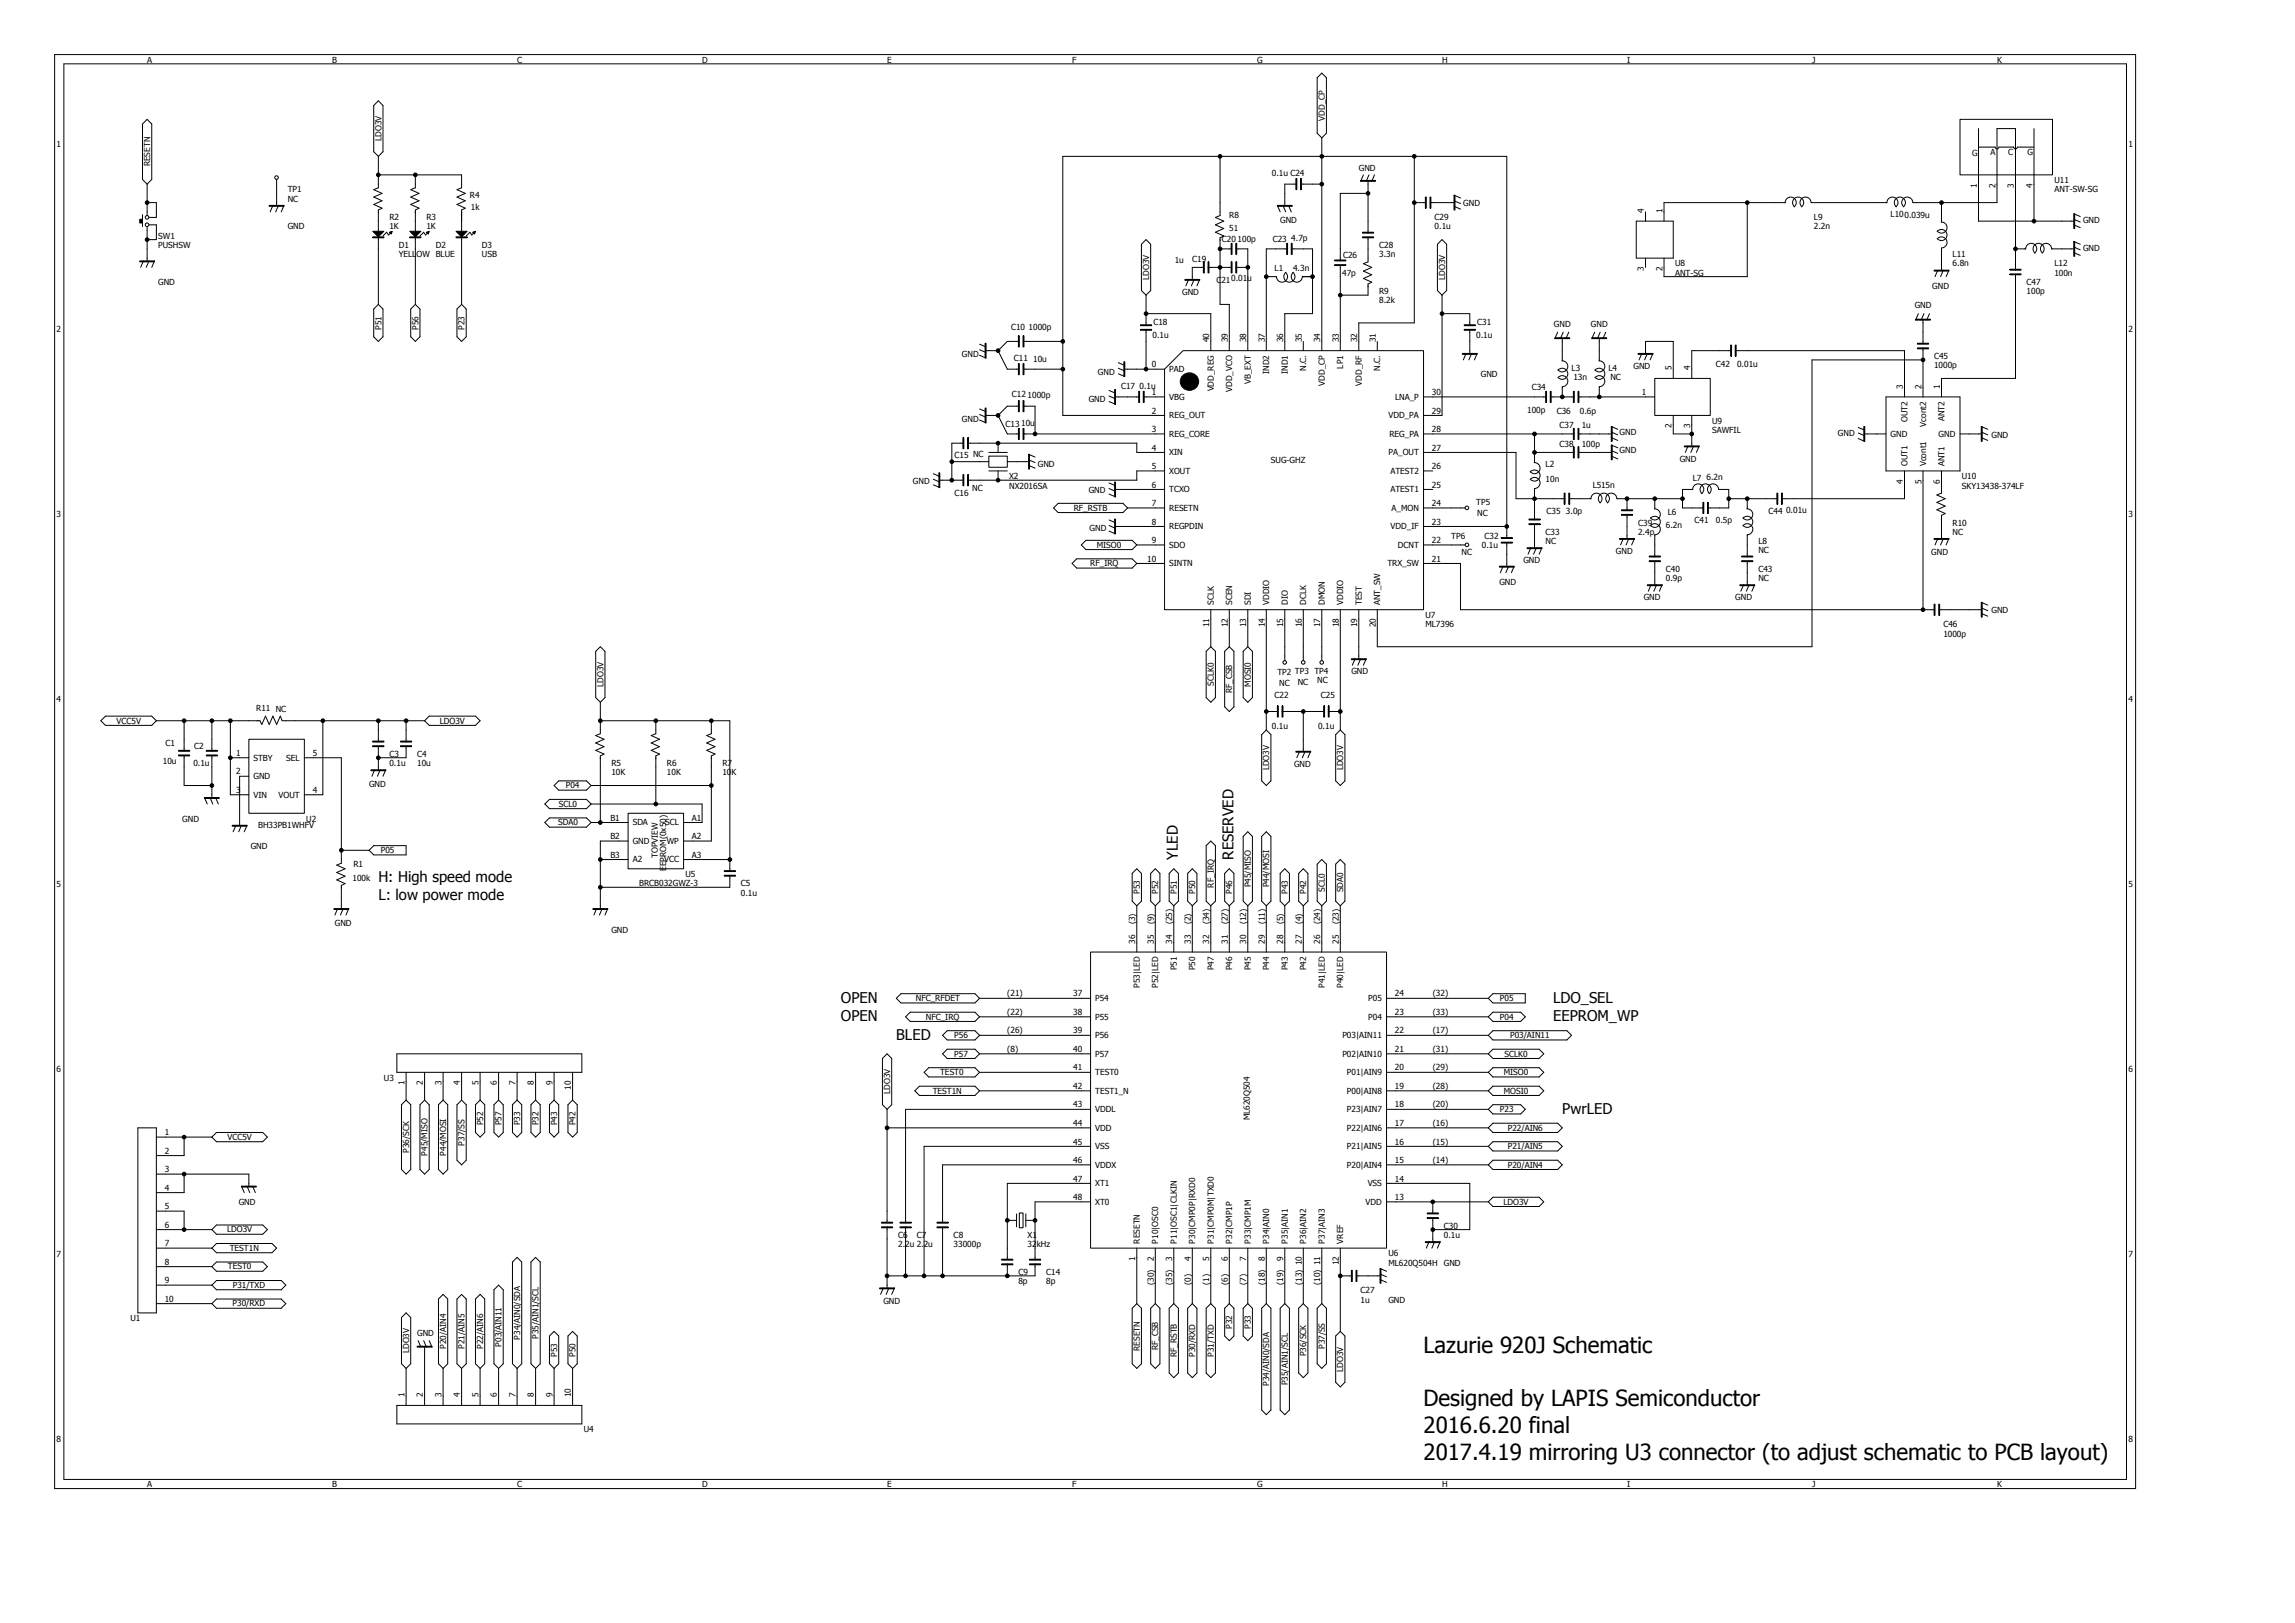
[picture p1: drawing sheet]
<svg xmlns="http://www.w3.org/2000/svg" width="420mm" height="297mm" viewBox="0 0 420 297" stroke-linecap="round" stroke-linejoin="round" font-family="sans-serif">
<defs><g id="words">
<g font-size="4.1">
<text x="260.6" y="247.6">Lazurie 920J Schematic</text>
<text x="260.6" y="257.4">Designed by LAPIS Semiconductor</text>
<text x="260.6" y="262.3">2016.6.20 final</text>
<text x="260.6" y="267.2">2017.4.19 mirroring U3 connector (to adjust schematic to PCB layout)</text>
</g>
<g font-size="2.7">
<text x="69.3" y="161.5">H: High speed mode</text>
<text x="215.6" y="157.3" transform="rotate(-90 215.6 157.3)">YLED</text>
<text x="225.8" y="157.3" transform="rotate(-90 225.8 157.3)">RESERVED</text>
<text x="69.3" y="164.8">L: low power mode</text>
<text x="153.9" y="183.5">OPEN</text>
<text x="284.3" y="183.5">LDO_SEL</text>
<text x="153.9" y="186.9">OPEN</text>
<text x="164.1" y="190.3">BLED</text>
<text x="284.3" y="186.9">EEPROM_WP</text>
<text x="286" y="203.8">PwrLED</text>
</g>
<g font-size="1.5">
<text x="26.9" y="11.5">A</text>
<text x="60.8" y="11.5">B</text>
<text x="94.7" y="11.5">C</text>
<text x="128.5" y="11.5">D</text>
<text x="162.4" y="11.5">E</text>
<text x="196.3" y="11.5">F</text>
<text x="230.1" y="11.5">G</text>
<text x="264" y="11.5">H</text>
<text x="297.9" y="11.5">I</text>
<text x="331.7" y="11.5">J</text>
<text x="365.6" y="11.5">K</text>
<text x="242.5" y="22.1" transform="rotate(-90 242.5 22.1)">VDD_CP</text>
<text x="10.3" y="26.9">1</text>
<text x="69.8" y="25.8" transform="rotate(-90 69.8 25.8)">LDO3V</text>
<text x="361" y="28.6">G</text>
<text x="364.4" y="28.4">A</text>
<text x="367.6" y="28.4">C</text>
<text x="371.2" y="28.4">G</text>
<text x="389.6" y="26.9">1</text>
<text x="27.5" y="30.5" transform="rotate(-90 27.5 30.5)">RESETN</text>
<text x="52.7" y="35.2">TP1</text>
<text x="232.8" y="32.2">0.1u C24</text>
<text x="248.8" y="31.3">GND</text>
<text x="361.9" y="34.4" transform="rotate(-90 361.9 34.4)">1</text>
<text x="365.3" y="34.4" transform="rotate(-90 365.3 34.4)">2</text>
<text x="368.7" y="34.4" transform="rotate(-90 368.7 34.4)">3</text>
<text x="372.1" y="34.4" transform="rotate(-90 372.1 34.4)">4</text>
<text x="376.1" y="35.2">ANT-SW-SG</text>
<text x="376.1" y="33.5">U11</text>
<text x="52.7" y="42">GND</text>
<text x="52.7" y="36.9">NC</text>
<text x="71.3" y="42">1K</text>
<text x="71.3" y="40.3">R2</text>
<text x="78.1" y="42">1K</text>
<text x="78.1" y="40.3">R3</text>
<text x="86" y="36.2">R4</text>
<text x="86.2" y="38.4">1k</text>
<text x="225.1" y="40">R8</text>
<text x="234.4" y="40.8">GND</text>
<text x="262.6" y="42">0.1u</text>
<text x="262.6" y="40.3">C29</text>
<text x="267.9" y="37.8">GND</text>
<text x="301" y="38.9" transform="rotate(-90 301 38.9)">4</text>
<text x="304.3" y="38.9" transform="rotate(-90 304.3 38.9)">1</text>
<text x="332.1" y="42">2.2n</text>
<text x="332.1" y="40.3">L9</text>
<text x="346.1" y="39.8">L100.039u</text>
<text x="381.3" y="40.8">GND</text>
<text x="29" y="45.4">PUSHSW</text>
<text x="29" y="43.7">SW1</text>
<text x="73" y="47.1">YELLOW</text>
<text x="73" y="45.4">D1</text>
<text x="79.8" y="47.1">BLUE</text>
<text x="79.8" y="45.4">D2</text>
<text x="88.2" y="47.1">USB</text>
<text x="88.2" y="45.4">D3</text>
<text x="218.3" y="47.9">C19</text>
<text x="223.7" y="44.4">C20</text>
<text x="225.1" y="42.3">51</text>
<text x="226.6" y="44.4">100p</text>
<text x="233" y="44.4">C23</text>
<text x="236.4" y="44.2">4.7p</text>
<text x="245.9" y="47.2">C26</text>
<text x="252.5" y="47.1">3.3n</text>
<text x="252.5" y="45.4">C28</text>
<text x="357.5" y="47.1">L11</text>
<text x="381.3" y="45.9">GND</text>
<text x="29" y="52.2">GND</text>
<text x="210.4" y="51.2" transform="rotate(-90 210.4 51.2)">LDO3V</text>
<text x="215.1" y="48.1">1u</text>
<text x="222.7" y="51.8">C210.01u</text>
<text x="233.4" y="49.6">L1</text>
<text x="236.7" y="49.6">4.3n</text>
<text x="245.7" y="50.5">47p</text>
<text x="252.5" y="53.8">R9</text>
<text x="264.6" y="51.2" transform="rotate(-90 264.6 51.2)">LDO3V</text>
<text x="301" y="49.6" transform="rotate(-90 301 49.6)">3</text>
<text x="304.3" y="49.6" transform="rotate(-90 304.3 49.6)">2</text>
<text x="306.7" y="50.5">ANT-SG</text>
<text x="306.7" y="48.8">U8</text>
<text x="353.7" y="52.8">GND</text>
<text x="357.5" y="48.8">6.8n</text>
<text x="371" y="53.8">100p</text>
<text x="371" y="52.2">C47</text>
<text x="376.1" y="50.5">100n</text>
<text x="376.1" y="48.8">L12</text>
<text x="211.2" y="59.4">C18</text>
<text x="216.4" y="54">GND</text>
<text x="252.5" y="55.5">8.2k</text>
<text x="270.4" y="59.4">C31</text>
<text x="284.5" y="59.8">GND</text>
<text x="291.3" y="59.8">GND</text>
<text x="350.5" y="56.4">GND</text>
<text x="10.3" y="60.8">2</text>
<text x="69.8" y="60.3" transform="rotate(-90 69.8 60.3)">P51</text>
<text x="76.6" y="60.3" transform="rotate(-90 76.6 60.3)">P56</text>
<text x="85.1" y="60.3" transform="rotate(-90 85.1 60.3)">P23</text>
<text x="176.1" y="65.4">GND</text>
<text x="185.1" y="60.5">C10</text>
<text x="188.3" y="60.5">1000p</text>
<text x="211" y="61.8">0.1u</text>
<text x="221.4" y="62.7" transform="rotate(-90 221.4 62.7)">40</text>
<text x="224.8" y="62.7" transform="rotate(-90 224.8 62.7)">39</text>
<text x="228.1" y="62.7" transform="rotate(-90 228.1 62.7)">38</text>
<text x="231.5" y="62.7" transform="rotate(-90 231.5 62.7)">37</text>
<text x="234.9" y="62.7" transform="rotate(-90 234.9 62.7)">36</text>
<text x="238.3" y="62.7" transform="rotate(-90 238.3 62.7)">35</text>
<text x="241.7" y="62.7" transform="rotate(-90 241.7 62.7)">34</text>
<text x="245.1" y="62.7" transform="rotate(-90 245.1 62.7)">33</text>
<text x="248.5" y="62.7" transform="rotate(-90 248.5 62.7)">32</text>
<text x="251.9" y="62.7" transform="rotate(-90 251.9 62.7)">31</text>
<text x="270.3" y="61.8">0.1u</text>
<text x="354.1" y="65.7">C45</text>
<text x="389.6" y="60.8">2</text>
<text x="185.6" y="66">C11</text>
<text x="189.2" y="66.2">10u</text>
<text x="201" y="68.6">GND</text>
<text x="205.2" y="71.1">C17</text>
<text x="208.6" y="71.1">0.1u</text>
<text x="210.9" y="67.2">0</text>
<text x="214" y="68.1">PAD</text>
<text x="222.2" y="71.6" transform="rotate(-90 222.2 71.6)">VDD_REG</text>
<text x="225.6" y="71.7" transform="rotate(-90 225.6 71.7)">VDD_VCO</text>
<text x="229" y="70.3" transform="rotate(-90 229 70.3)">VB_EXT</text>
<text x="232.4" y="68.5" transform="rotate(-90 232.4 68.5)">IND2</text>
<text x="235.8" y="68.5" transform="rotate(-90 235.8 68.5)">IND1</text>
<text x="239.2" y="67.9" transform="rotate(-90 239.2 67.9)">N.C.</text>
<text x="242.5" y="70.6" transform="rotate(-90 242.5 70.6)">VDD_CP</text>
<text x="245.9" y="67.5" transform="rotate(-90 245.9 67.5)">LP1</text>
<text x="249.3" y="70.6" transform="rotate(-90 249.3 70.6)">VDD_RF</text>
<text x="252.7" y="67.9" transform="rotate(-90 252.7 67.9)">N.C.</text>
<text x="271.1" y="69.1">GND</text>
<text x="280.4" y="71.5">C34</text>
<text x="287.7" y="67.9">L3</text>
<text x="288" y="69.6">13n</text>
<text x="294.5" y="67.9">L4</text>
<text x="294.8" y="69.6">NC</text>
<text x="299.1" y="67.6">GND</text>
<text x="306" y="67.7" transform="rotate(-90 306 67.7)">5</text>
<text x="309.4" y="67.7" transform="rotate(-90 309.4 67.7)">4</text>
<text x="314.1" y="67.2">C42</text>
<text x="318" y="67.2">0.01u</text>
<text x="348.4" y="71.1" transform="rotate(-90 348.4 71.1)">3</text>
<text x="351.8" y="71.1" transform="rotate(-90 351.8 71.1)">2</text>
<text x="354.1" y="67.4">1000p</text>
<text x="355.1" y="71.1" transform="rotate(-90 355.1 71.1)">1</text>
<text x="176.1" y="77.2">GND</text>
<text x="185.3" y="72.6">C12</text>
<text x="187" y="77.9">10u</text>
<text x="188.1" y="72.8">1000p</text>
<text x="199.3" y="73.5">GND</text>
<text x="210.9" y="72.3">1</text>
<text x="210.9" y="75.7">2</text>
<text x="214" y="73.2">VBG</text>
<text x="214" y="76.5">REG_OUT</text>
<text x="254.2" y="76.5">VDD_PA</text>
<text x="255.4" y="73.2">LNA_P</text>
<text x="262.1" y="72.3">30</text>
<text x="262.1" y="75.7">29</text>
<text x="279.6" y="75.5">100p</text>
<text x="285" y="75.7">C36</text>
<text x="289.2" y="75.7">0.6p</text>
<text x="300.6" y="72.3">1</text>
<text x="313.4" y="77.6">U9</text>
<text x="349.2" y="77.3" transform="rotate(-90 349.2 77.3)">OUT2</text>
<text x="356" y="77.1" transform="rotate(-90 356 77.1)">ANT2</text>
<text x="174.8" y="83.8">C15 NC</text>
<text x="184.1" y="78.1">C13</text>
<text x="210.9" y="79.1">3</text>
<text x="210.9" y="82.5">4</text>
<text x="214" y="79.9">REG_CORE</text>
<text x="214" y="83.3">XIN</text>
<text x="254.2" y="83.3">PA_OUT</text>
<text x="254.4" y="79.9">REG_PA</text>
<text x="262.1" y="82.5">27</text>
<text x="262.1" y="79.1">28</text>
<text x="285.5" y="81.8">C38</text>
<text x="285.5" y="78.4">C37</text>
<text x="289.6" y="78.4">1u</text>
<text x="289.6" y="81.8">100p</text>
<text x="296.5" y="79.6">GND</text>
<text x="296.5" y="83">GND</text>
<text x="306" y="78.4" transform="rotate(-90 306 78.4)">2</text>
<text x="309.4" y="78.4" transform="rotate(-90 309.4 78.4)">3</text>
<text x="313.4" y="79.2">SAWFIL</text>
<text x="336.5" y="79.8">GND</text>
<text x="346.1" y="79.9">GND</text>
<text x="352.6" y="78.1" transform="rotate(-90 352.6 78.1)">Vcont2</text>
<text x="354.9" y="79.9">GND</text>
<text x="364.6" y="80.1">GND</text>
<text x="167.1" y="88.6">GND</text>
<text x="178" y="89.9">NC</text>
<text x="184.8" y="89.4">NX2016SA</text>
<text x="184.8" y="87.7">X2</text>
<text x="190" y="85.5">GND</text>
<text x="210.9" y="85.9">5</text>
<text x="210.9" y="89.2">6</text>
<text x="214" y="86.7">XOUT</text>
<text x="232.7" y="84.7">SUG-GHZ</text>
<text x="254.6" y="86.7">ATEST2</text>
<text x="262.1" y="89.2">25</text>
<text x="262.1" y="85.9">26</text>
<text x="283" y="88.2">10n</text>
<text x="283" y="85.5">L2</text>
<text x="291.6" y="89.2">L515n</text>
<text x="307.5" y="84.5">GND</text>
<text x="309.9" y="88.1">L7</text>
<text x="312.4" y="87.9">6.2n</text>
<text x="348.4" y="88.5" transform="rotate(-90 348.4 88.5)">4</text>
<text x="349.2" y="85.3" transform="rotate(-90 349.2 85.3)">OUT1</text>
<text x="351.8" y="88.5" transform="rotate(-90 351.8 88.5)">5</text>
<text x="352.6" y="85.3" transform="rotate(-90 352.6 85.3)">Vcont1</text>
<text x="355.1" y="88.5" transform="rotate(-90 355.1 88.5)">6</text>
<text x="356" y="85.3" transform="rotate(-90 356 85.3)">ANT1</text>
<text x="359.2" y="89.4">SKY13438-374LF</text>
<text x="359.2" y="87.7">U10</text>
<text x="10.3" y="94.7">3</text>
<text x="174.8" y="90.8">C16</text>
<text x="196.6" y="93.5">RF_RSTB</text>
<text x="199.3" y="90.3">GND</text>
<text x="210.9" y="92.6">7</text>
<text x="214" y="90.1">TCXO</text>
<text x="214" y="93.5">RESETN</text>
<text x="254.6" y="90.1">ATEST1</text>
<text x="254.8" y="93.5">A_MON</text>
<text x="262.1" y="92.6">24</text>
<text x="270.3" y="92.5">TP5</text>
<text x="270.4" y="94.5">NC</text>
<text x="283.1" y="94.1">C35</text>
<text x="286.7" y="94.1">3.0p</text>
<text x="305.3" y="94.3">L6</text>
<text x="310.2" y="95.7">C41</text>
<text x="314.1" y="95.7">0.5p</text>
<text x="323.8" y="94">C44</text>
<text x="327" y="93.8">0.01u</text>
<text x="389.6" y="94.7">3</text>
<text x="199.5" y="97.2">GND</text>
<text x="200.8" y="100.2">MISO0</text>
<text x="210.9" y="96">8</text>
<text x="210.9" y="99.4">9</text>
<text x="214" y="96.9">REGPDIN</text>
<text x="214" y="100.2">SDO</text>
<text x="254.6" y="96.9">VDD_IF</text>
<text x="255.9" y="100.2">DCNT</text>
<text x="262.1" y="99.4">22</text>
<text x="262.1" y="96">23</text>
<text x="265.7" y="98.7">TP6</text>
<text x="267.6" y="101.6">NC</text>
<text x="271.3" y="100.2">0.1u</text>
<text x="271.8" y="98.7">C32</text>
<text x="283" y="99.6">NC</text>
<text x="283" y="97.9">C33</text>
<text x="295.8" y="101.4">GND</text>
<text x="299.9" y="97.9">2.4p</text>
<text x="299.9" y="96.2">C39</text>
<text x="305" y="96.7">6.2n</text>
<text x="321.9" y="101.3">NC</text>
<text x="321.9" y="99.6">L8</text>
<text x="353.6" y="101.6">GND</text>
<text x="357.5" y="97.9">NC</text>
<text x="357.5" y="96.2">R10</text>
<text x="199.6" y="103.6">RF_IRQ</text>
<text x="210" y="102.8">10</text>
<text x="214" y="103.6">SINTN</text>
<text x="254" y="103.6">TRX_SW</text>
<text x="262.1" y="102.8">21</text>
<text x="274.5" y="107">GND</text>
<text x="278.9" y="103.1">GND</text>
<text x="305" y="106.3">0.9p</text>
<text x="305" y="104.6">C40</text>
<text x="321.9" y="106.3">NC</text>
<text x="321.9" y="104.6">C43</text>
<text x="222.2" y="110.7" transform="rotate(-90 222.2 110.7)">SCLK</text>
<text x="225.6" y="110.7" transform="rotate(-90 225.6 110.7)">SCEN</text>
<text x="229" y="110.7" transform="rotate(-90 229 110.7)">SDI</text>
<text x="232.4" y="110.7" transform="rotate(-90 232.4 110.7)">VDDIO</text>
<text x="235.8" y="110.7" transform="rotate(-90 235.8 110.7)">DIO</text>
<text x="239.2" y="110.7" transform="rotate(-90 239.2 110.7)">DCLK</text>
<text x="242.5" y="110.7" transform="rotate(-90 242.5 110.7)">DMON</text>
<text x="245.9" y="110.7" transform="rotate(-90 245.9 110.7)">VDDIO</text>
<text x="249.3" y="110.7" transform="rotate(-90 249.3 110.7)">TEST</text>
<text x="252.7" y="110.7" transform="rotate(-90 252.7 110.7)">ANT_SW</text>
<text x="261" y="113.1">U7</text>
<text x="300.9" y="109.9">GND</text>
<text x="317.7" y="109.9">GND</text>
<text x="364.6" y="112.3">GND</text>
<text x="221.4" y="114.8" transform="rotate(-90 221.4 114.8)">11</text>
<text x="224.8" y="114.8" transform="rotate(-90 224.8 114.8)">12</text>
<text x="228.1" y="114.8" transform="rotate(-90 228.1 114.8)">13</text>
<text x="231.5" y="114.8" transform="rotate(-90 231.5 114.8)">14</text>
<text x="234.9" y="114.8" transform="rotate(-90 234.9 114.8)">15</text>
<text x="238.3" y="114.8" transform="rotate(-90 238.3 114.8)">16</text>
<text x="241.7" y="114.8" transform="rotate(-90 241.7 114.8)">17</text>
<text x="245.1" y="114.8" transform="rotate(-90 245.1 114.8)">18</text>
<text x="248.5" y="114.8" transform="rotate(-90 248.5 114.8)">19</text>
<text x="251.9" y="114.8" transform="rotate(-90 251.9 114.8)">20</text>
<text x="261" y="114.8">ML7396</text>
<text x="355.8" y="116.5">1000p</text>
<text x="355.8" y="114.8">C46</text>
<text x="110.5" y="125.8" transform="rotate(-90 110.5 125.8)">LDO3V</text>
<text x="222.2" y="125.6" transform="rotate(-90 222.2 125.6)">SCLK0</text>
<text x="229" y="125.7" transform="rotate(-90 229 125.7)">MOSI0</text>
<text x="233.9" y="123.6">TP2 TP3 TP4</text>
<text x="234.2" y="125.5">NC</text>
<text x="237.6" y="125.3">NC</text>
<text x="241.1" y="125">NC</text>
<text x="247.4" y="123.4">GND</text>
<text x="10.3" y="128.5">4</text>
<text x="46.9" y="130">R11 NC</text>
<text x="225.6" y="126.9" transform="rotate(-90 225.6 126.9)">RF_CSB</text>
<text x="233.4" y="127.7">C22</text>
<text x="241.8" y="127.7">C25</text>
<text x="389.6" y="128.5">4</text>
<text x="21.3" y="132.4">VCC5V</text>
<text x="30.3" y="136.5">C1</text>
<text x="35.6" y="137">C2</text>
<text x="80.5" y="132.4">LDO3V</text>
<text x="232.8" y="133.4">0.1u</text>
<text x="241.3" y="133.4">0.1u</text>
<text x="29.8" y="139.9">10u</text>
<text x="35.4" y="140.2">0.1u</text>
<text x="43.2" y="138.3">1</text>
<text x="43.2" y="141.7">2</text>
<text x="46.4" y="139.2">STBY</text>
<text x="46.4" y="142.6">GND</text>
<text x="52.4" y="139.2">SEL</text>
<text x="57.2" y="138.3">5</text>
<text x="71.3" y="140.2">0.1u</text>
<text x="71.3" y="138.5">C3</text>
<text x="76.4" y="140.2">10u</text>
<text x="76.4" y="138.5">C4</text>
<text x="111.9" y="141.9">10K</text>
<text x="111.9" y="140.2">R5</text>
<text x="122.1" y="141.9">10K</text>
<text x="122.1" y="140.2">R6</text>
<text x="132.3" y="141.9">10K</text>
<text x="132.3" y="140.2">R7</text>
<text x="232.4" y="141" transform="rotate(-90 232.4 141)">LDO3V</text>
<text x="236.9" y="140.4">GND</text>
<text x="245.9" y="141" transform="rotate(-90 245.9 141)">LDO3V</text>
<text x="43.2" y="145.1">3</text>
<text x="46.4" y="146">VIN</text>
<text x="51" y="146">VOUT</text>
<text x="57.2" y="145.1">4</text>
<text x="67.6" y="144.1">GND</text>
<text x="102.3" y="147.7">SCL0</text>
<text x="103.6" y="144.3">P04</text>
<text x="33.4" y="150.4">GND</text>
<text x="45.9" y="155.4">GND</text>
<text x="47.3" y="151.6">BH33PB1WHFV</text>
<text x="56.1" y="150.4">U2</text>
<text x="102.2" y="151">SDA0</text>
<text x="111.7" y="150.2">B1</text>
<text x="111.7" y="153.6">B2</text>
<text x="115.8" y="151">SDA</text>
<text x="115.8" y="154.4">GND</text>
<text x="121.8" y="151">SCL</text>
<text x="122.1" y="154.4">WP</text>
<text x="126.7" y="150.2">A1</text>
<text x="126.7" y="153.6">A2</text>
<text x="64.5" y="161.2">100k</text>
<text x="64.7" y="158.7">R1</text>
<text x="69.7" y="156.1">P05</text>
<text x="111.7" y="157">B3</text>
<text x="115.8" y="157.8">A2</text>
<text x="120.4" y="157.1" transform="rotate(-90 120.4 157.1)">TOPVIEW</text>
<text x="121.6" y="157.8">VCC</text>
<text x="122" y="159.4" transform="rotate(-90 122 159.4)">EEPROM(0x50)</text>
<text x="125.5" y="160.5">U5</text>
<text x="126.7" y="157">A3</text>
<text x="10.3" y="162.4">5</text>
<text x="117" y="162.2">BRCB032GWZ-3</text>
<text x="135.6" y="163.9">0.1u</text>
<text x="135.6" y="162.2">C5</text>
<text x="208.7" y="163.6" transform="rotate(-90 208.7 163.6)">P53</text>
<text x="212.1" y="163.6" transform="rotate(-90 212.1 163.6)">P52</text>
<text x="215.4" y="163.6" transform="rotate(-90 215.4 163.6)">P51</text>
<text x="218.8" y="163.6" transform="rotate(-90 218.8 163.6)">P50</text>
<text x="222.2" y="162.4" transform="rotate(-90 222.2 162.4)">RF_IRQ</text>
<text x="225.6" y="163.6" transform="rotate(-90 225.6 163.6)">P46</text>
<text x="229" y="162.4" transform="rotate(-90 229 162.4)">P45/MISO</text>
<text x="232.4" y="162.4" transform="rotate(-90 232.4 162.4)">P44/MOSI</text>
<text x="235.8" y="163.6" transform="rotate(-90 235.8 163.6)">P43</text>
<text x="239.2" y="163.6" transform="rotate(-90 239.2 163.6)">P42</text>
<text x="242.5" y="163.2" transform="rotate(-90 242.5 163.2)">SCL0</text>
<text x="245.9" y="163.3" transform="rotate(-90 245.9 163.3)">SDA0</text>
<text x="389.6" y="162.4">5</text>
<text x="61.3" y="169.5">GND</text>
<text x="111.9" y="170.7">GND</text>
<text x="207.8" y="172.7" transform="rotate(-90 207.8 172.7)">36</text>
<text x="207.8" y="169.2" transform="rotate(-90 207.8 169.2)">(3)</text>
<text x="211.2" y="172.7" transform="rotate(-90 211.2 172.7)">35</text>
<text x="211.2" y="169.2" transform="rotate(-90 211.2 169.2)">(9)</text>
<text x="214.6" y="172.7" transform="rotate(-90 214.6 172.7)">34</text>
<text x="214.6" y="169.2" transform="rotate(-90 214.6 169.2)">(25)</text>
<text x="218" y="172.7" transform="rotate(-90 218 172.7)">33</text>
<text x="218" y="169.2" transform="rotate(-90 218 169.2)">(2)</text>
<text x="221.4" y="172.7" transform="rotate(-90 221.4 172.7)">32</text>
<text x="221.4" y="169.2" transform="rotate(-90 221.4 169.2)">(34)</text>
<text x="224.8" y="172.7" transform="rotate(-90 224.8 172.7)">31</text>
<text x="224.8" y="169.2" transform="rotate(-90 224.8 169.2)">(27)</text>
<text x="228.1" y="172.7" transform="rotate(-90 228.1 172.7)">30</text>
<text x="228.1" y="169.2" transform="rotate(-90 228.1 169.2)">(12)</text>
<text x="231.5" y="172.7" transform="rotate(-90 231.5 172.7)">29</text>
<text x="231.5" y="169.2" transform="rotate(-90 231.5 169.2)">(11)</text>
<text x="234.9" y="172.7" transform="rotate(-90 234.9 172.7)">28</text>
<text x="234.9" y="169.2" transform="rotate(-90 234.9 169.2)">(5)</text>
<text x="238.3" y="172.7" transform="rotate(-90 238.3 172.7)">27</text>
<text x="238.3" y="169.2" transform="rotate(-90 238.3 169.2)">(4)</text>
<text x="241.7" y="172.7" transform="rotate(-90 241.7 172.7)">26</text>
<text x="241.7" y="169.2" transform="rotate(-90 241.7 169.2)">(24)</text>
<text x="245.1" y="172.7" transform="rotate(-90 245.1 172.7)">25</text>
<text x="245.1" y="169.2" transform="rotate(-90 245.1 169.2)">(23)</text>
<text x="215.4" y="177.6" transform="rotate(-90 215.4 177.6)">P51</text>
<text x="218.8" y="177.6" transform="rotate(-90 218.8 177.6)">P50</text>
<text x="222.2" y="177.6" transform="rotate(-90 222.2 177.6)">P47</text>
<text x="225.6" y="177.6" transform="rotate(-90 225.6 177.6)">P46</text>
<text x="229" y="177.6" transform="rotate(-90 229 177.6)">P45</text>
<text x="232.4" y="177.6" transform="rotate(-90 232.4 177.6)">P44</text>
<text x="235.8" y="177.6" transform="rotate(-90 235.8 177.6)">P43</text>
<text x="239.2" y="177.6" transform="rotate(-90 239.2 177.6)">P42</text>
<text x="167.7" y="183.2">NFC_RFDET</text>
<text x="184.4" y="185.8">(22)</text>
<text x="184.4" y="182.4">(21)</text>
<text x="196.5" y="182.4">37</text>
<text x="196.5" y="185.8">38</text>
<text x="200.5" y="183.2">P54</text>
<text x="208.7" y="180.8" transform="rotate(-90 208.7 180.8)">P53|LED</text>
<text x="212.1" y="180.8" transform="rotate(-90 212.1 180.8)">P52|LED</text>
<text x="242.5" y="180.8" transform="rotate(-90 242.5 180.8)">P41|LED</text>
<text x="245.9" y="180.8" transform="rotate(-90 245.9 180.8)">P40|LED</text>
<text x="250.5" y="183.2">P05</text>
<text x="255.4" y="185.8">23</text>
<text x="255.4" y="182.4">24</text>
<text x="262.3" y="182.4">(32)</text>
<text x="262.3" y="185.8">(33)</text>
<text x="274.6" y="183.2">P05</text>
<text x="169.5" y="186.6">NFC_IRQ</text>
<text x="174.7" y="190">P56</text>
<text x="184.4" y="189.1">(26)</text>
<text x="196.5" y="189.1">39</text>
<text x="200.5" y="186.6">P55</text>
<text x="200.5" y="190">P56</text>
<text x="245.8" y="190">P03|AIN11</text>
<text x="250.5" y="186.6">P04</text>
<text x="255.4" y="189.1">22</text>
<text x="262.3" y="189.1">(17)</text>
<text x="274.6" y="186.6">P04</text>
<text x="276.5" y="190">P03/AIN11</text>
<text x="10.3" y="196.3">6</text>
<text x="70.3" y="197.8">U3</text>
<text x="172.1" y="196.8">TEST0</text>
<text x="174.7" y="193.4">P57</text>
<text x="184.4" y="192.5">(8)</text>
<text x="196.5" y="192.5">40</text>
<text x="196.5" y="195.9">41</text>
<text x="200.5" y="193.4">P57</text>
<text x="200.5" y="196.8">TEST0</text>
<text x="245.8" y="193.4">P02|AIN10</text>
<text x="246.6" y="196.8">P01|AIN9</text>
<text x="255.4" y="195.9">20</text>
<text x="255.4" y="192.5">21</text>
<text x="262.3" y="192.5">(31)</text>
<text x="262.3" y="195.9">(29)</text>
<text x="275.3" y="196.8">MISO0</text>
<text x="275.4" y="193.4">SCLK0</text>
<text x="389.6" y="196.3">6</text>
<text x="74.1" y="198.6" transform="rotate(-90 74.1 198.6)">1</text>
<text x="77.4" y="198.6" transform="rotate(-90 77.4 198.6)">2</text>
<text x="80.8" y="198.6" transform="rotate(-90 80.8 198.6)">3</text>
<text x="84.2" y="198.6" transform="rotate(-90 84.2 198.6)">4</text>
<text x="87.6" y="198.6" transform="rotate(-90 87.6 198.6)">5</text>
<text x="91" y="198.6" transform="rotate(-90 91 198.6)">6</text>
<text x="94.4" y="198.6" transform="rotate(-90 94.4 198.6)">7</text>
<text x="97.8" y="198.6" transform="rotate(-90 97.8 198.6)">8</text>
<text x="101.1" y="198.6" transform="rotate(-90 101.1 198.6)">9</text>
<text x="104.5" y="199.4" transform="rotate(-90 104.5 199.4)">10</text>
<text x="163" y="200.3" transform="rotate(-90 163 200.3)">LDO3V</text>
<text x="170.8" y="200.2">TEST1N</text>
<text x="196.5" y="199.3">42</text>
<text x="196.5" y="202.7">43</text>
<text x="200.5" y="200.2">TEST1_N</text>
<text x="200.5" y="203.5">VDDL</text>
<text x="246.6" y="203.5">P23|AIN7</text>
<text x="246.6" y="200.2">P00|AIN8</text>
<text x="255.4" y="202.7">18</text>
<text x="255.4" y="199.3">19</text>
<text x="262.3" y="199.3">(28)</text>
<text x="262.3" y="202.7">(20)</text>
<text x="274.6" y="203.5">P23</text>
<text x="275.3" y="200.2">MOSI0</text>
<text x="30.2" y="207.8">1</text>
<text x="41.6" y="208.6">VCC5V</text>
<text x="85.1" y="209.7" transform="rotate(-90 85.1 209.7)">P37/SS</text>
<text x="88.4" y="206" transform="rotate(-90 88.4 206)">P52</text>
<text x="91.8" y="206" transform="rotate(-90 91.8 206)">P57</text>
<text x="95.2" y="206" transform="rotate(-90 95.2 206)">P33</text>
<text x="98.6" y="206" transform="rotate(-90 98.6 206)">P32</text>
<text x="102" y="206" transform="rotate(-90 102 206)">P43</text>
<text x="105.4" y="206" transform="rotate(-90 105.4 206)">P42</text>
<text x="196.5" y="206.1">44</text>
<text x="196.5" y="209.5">45</text>
<text x="200.5" y="206.9">VDD</text>
<text x="228.8" y="205.1" transform="rotate(-90 228.8 205.1)">ML620Q504</text>
<text x="246.6" y="206.9">P22|AIN6</text>
<text x="255.4" y="209.5">16</text>
<text x="255.4" y="206.1">17</text>
<text x="262.3" y="209.5">(15)</text>
<text x="262.3" y="206.1">(16)</text>
<text x="276" y="206.9">P22/AIN6</text>
<text x="30.2" y="211.2">2</text>
<text x="30.2" y="214.5">3</text>
<text x="74.9" y="211" transform="rotate(-90 74.9 211)">P36/SCK</text>
<text x="78.3" y="211.5" transform="rotate(-90 78.3 211.5)">P45/MISO</text>
<text x="81.7" y="211.5" transform="rotate(-90 81.7 211.5)">P44/MOSI</text>
<text x="196.5" y="212.9">46</text>
<text x="200.5" y="210.3">VSS</text>
<text x="200.5" y="213.7">VDDX</text>
<text x="246.6" y="213.7">P20|AIN4</text>
<text x="246.6" y="210.3">P21|AIN5</text>
<text x="255.4" y="212.9">15</text>
<text x="262.3" y="212.9">(14)</text>
<text x="276" y="210.3">P21/AIN5</text>
<text x="276" y="213.7">P20/AIN4</text>
<text x="30.2" y="217.9">4</text>
<text x="30.2" y="221.3">5</text>
<text x="43.7" y="220.5">GND</text>
<text x="196.5" y="216.2">47</text>
<text x="196.5" y="219.6">48</text>
<text x="200.5" y="217.1">XT1</text>
<text x="200.5" y="220.5">XT0</text>
<text x="250" y="220.5">VDD</text>
<text x="250.4" y="217.1">VSS</text>
<text x="255.4" y="216.2">14</text>
<text x="255.4" y="219.6">13</text>
<text x="275.2" y="220.5">LDO3V</text>
<text x="30.2" y="224.7">6</text>
<text x="41.6" y="225.6">LDO3V</text>
<text x="164.4" y="226.6">C6</text>
<text x="167.8" y="226.6">C7</text>
<text x="174.6" y="226.6">C8</text>
<text x="188.1" y="226.6">X1</text>
<text x="208.7" y="227.6" transform="rotate(-90 208.7 227.6)">RESETN</text>
<text x="212.1" y="227.6" transform="rotate(-90 212.1 227.6)">P10|OSC0</text>
<text x="215.4" y="227.6" transform="rotate(-90 215.4 227.6)">P11|OSC1|CLKIN</text>
<text x="218.8" y="227.6" transform="rotate(-90 218.8 227.6)">P30|CMP0P|RXD0</text>
<text x="222.2" y="227.6" transform="rotate(-90 222.2 227.6)">P31|CMP0M|TXD0</text>
<text x="225.6" y="227.6" transform="rotate(-90 225.6 227.6)">P32|CMP1P</text>
<text x="229" y="227.6" transform="rotate(-90 229 227.6)">P33|CMP1M</text>
<text x="232.4" y="227.6" transform="rotate(-90 232.4 227.6)">P34|AIN0</text>
<text x="235.8" y="227.6" transform="rotate(-90 235.8 227.6)">P35|AIN1</text>
<text x="239.2" y="227.6" transform="rotate(-90 239.2 227.6)">P36|AIN2</text>
<text x="242.5" y="227.6" transform="rotate(-90 242.5 227.6)">P37|AIN3</text>
<text x="245.9" y="227.6" transform="rotate(-90 245.9 227.6)">VREF</text>
<text x="264.3" y="226.6">0.1u</text>
<text x="264.3" y="224.9">C30</text>
<text x="10.3" y="230.1">7</text>
<text x="30.2" y="231.5">8</text>
<text x="30.2" y="228.1">7</text>
<text x="41.7" y="232.3">TEST0</text>
<text x="42.1" y="228.9">TEST1N</text>
<text x="164.4" y="228.3">2.2u 2.2u</text>
<text x="174.6" y="228.3">33000p</text>
<text x="186.4" y="233.3">C9</text>
<text x="188.1" y="228.3">32kHz</text>
<text x="191.5" y="233.3">C14</text>
<text x="207.8" y="230.8" transform="rotate(-90 207.8 230.8)">1</text>
<text x="211.2" y="230.8" transform="rotate(-90 211.2 230.8)">2</text>
<text x="214.6" y="230.8" transform="rotate(-90 214.6 230.8)">3</text>
<text x="218" y="230.8" transform="rotate(-90 218 230.8)">4</text>
<text x="221.4" y="230.8" transform="rotate(-90 221.4 230.8)">5</text>
<text x="224.8" y="230.8" transform="rotate(-90 224.8 230.8)">6</text>
<text x="228.1" y="230.8" transform="rotate(-90 228.1 230.8)">7</text>
<text x="231.5" y="230.8" transform="rotate(-90 231.5 230.8)">8</text>
<text x="234.9" y="230.8" transform="rotate(-90 234.9 230.8)">9</text>
<text x="245.1" y="231.6" transform="rotate(-90 245.1 231.6)">12</text>
<text x="254.2" y="231.6">ML620Q504H</text>
<text x="254.2" y="230">U6</text>
<text x="264.3" y="231.6">GND</text>
<text x="389.6" y="230.1">7</text>
<text x="30.2" y="234.9">9</text>
<text x="30.2" y="238.3">10</text>
<text x="42.6" y="239.1">P30/RXD</text>
<text x="42.6" y="235.7">P31/TXD</text>
<text x="161.7" y="238.6">GND</text>
<text x="186.4" y="235">8p</text>
<text x="191.5" y="235">8p</text>
<text x="211.2" y="235.2" transform="rotate(-90 211.2 235.2)">(30)</text>
<text x="214.6" y="235.2" transform="rotate(-90 214.6 235.2)">(35)</text>
<text x="218" y="235.2" transform="rotate(-90 218 235.2)">(0)</text>
<text x="221.4" y="235.2" transform="rotate(-90 221.4 235.2)">(1)</text>
<text x="224.8" y="235.2" transform="rotate(-90 224.8 235.2)">(6)</text>
<text x="228.1" y="235.2" transform="rotate(-90 228.1 235.2)">(7)</text>
<text x="231.5" y="235.2" transform="rotate(-90 231.5 235.2)">(18)</text>
<text x="234.9" y="235.2" transform="rotate(-90 234.9 235.2)">(19)</text>
<text x="238.3" y="235.2" transform="rotate(-90 238.3 235.2)">(13) 10</text>
<text x="241.7" y="235.2" transform="rotate(-90 241.7 235.2)">(10) 11</text>
<text x="249.1" y="238.4">1u</text>
<text x="249.1" y="236.7">C27</text>
<text x="254.2" y="238.4">GND</text>
<text x="23.9" y="241.8">U1</text>
<text x="76.4" y="244.5">GND</text>
<text x="95.2" y="245.2" transform="rotate(-90 95.2 245.2)">P34/AIN0/SDA</text>
<text x="98.6" y="245" transform="rotate(-90 98.6 245)">P35/AIN1/SCL</text>
<text x="225.6" y="243.2" transform="rotate(-90 225.6 243.2)">P32</text>
<text x="229" y="243.2" transform="rotate(-90 229 243.2)">P33</text>
<text x="74.9" y="247.7" transform="rotate(-90 74.9 247.7)">LDO3V</text>
<text x="81.7" y="246.9" transform="rotate(-90 81.7 246.9)">P20/AIN4</text>
<text x="85.1" y="246.9" transform="rotate(-90 85.1 246.9)">P21/AIN5</text>
<text x="88.4" y="246.9" transform="rotate(-90 88.4 246.9)">P22/AIN6</text>
<text x="91.8" y="246.4" transform="rotate(-90 91.8 246.4)">P03/AIN11</text>
<text x="102" y="248.3" transform="rotate(-90 102 248.3)">P53</text>
<text x="105.4" y="248.3" transform="rotate(-90 105.4 248.3)">P50</text>
<text x="208.7" y="247.2" transform="rotate(-90 208.7 247.2)">RESETN</text>
<text x="212.1" y="247.1" transform="rotate(-90 212.1 247.1)">RF_CSB</text>
<text x="215.4" y="248.4" transform="rotate(-90 215.4 248.4)">RF_RSTB</text>
<text x="218.8" y="248.3" transform="rotate(-90 218.8 248.3)">P30/RXD</text>
<text x="222.2" y="248.3" transform="rotate(-90 222.2 248.3)">P31/TXD</text>
<text x="239.2" y="248.2" transform="rotate(-90 239.2 248.2)">P36/SCK</text>
<text x="242.5" y="246.9" transform="rotate(-90 242.5 246.9)">P37/SS</text>
<text x="245.9" y="251.1" transform="rotate(-90 245.9 251.1)">LDO3V</text>
<text x="74.1" y="255.7" transform="rotate(-90 74.1 255.7)">1</text>
<text x="77.4" y="255.7" transform="rotate(-90 77.4 255.7)">2</text>
<text x="80.8" y="255.7" transform="rotate(-90 80.8 255.7)">3</text>
<text x="84.2" y="255.7" transform="rotate(-90 84.2 255.7)">4</text>
<text x="87.6" y="255.7" transform="rotate(-90 87.6 255.7)">5</text>
<text x="91" y="255.7" transform="rotate(-90 91 255.7)">6</text>
<text x="94.4" y="255.7" transform="rotate(-90 94.4 255.7)">7</text>
<text x="97.8" y="255.7" transform="rotate(-90 97.8 255.7)">8</text>
<text x="101.1" y="255.7" transform="rotate(-90 101.1 255.7)">9</text>
<text x="104.5" y="255.7" transform="rotate(-90 104.5 255.7)">10</text>
<text x="232.4" y="253.6" transform="rotate(-90 232.4 253.6)">P34/AIN0/SDA</text>
<text x="235.8" y="253.5" transform="rotate(-90 235.8 253.5)">P35/AIN1/SCL</text>
<text x="10.3" y="264">8</text>
<text x="106.9" y="262.1">U4</text>
<text x="389.6" y="264">8</text>
<text x="26.9" y="272.1">A</text>
<text x="60.8" y="272.1">B</text>
<text x="94.7" y="272.1">C</text>
<text x="128.5" y="272.1">D</text>
<text x="162.4" y="272.1">E</text>
<text x="196.3" y="272.1">F</text>
<text x="230.1" y="272.1">G</text>
<text x="264" y="272.1">H</text>
<text x="297.9" y="272.1">I</text>
<text x="331.7" y="272.1">J</text>
<text x="365.6" y="272.1">K</text>
</g>
</g></defs>
<g fill="none" stroke="#000" stroke-width=".18">
<path d="M10 10h381v262.4h-381zM11.7 11.7h377.6v259.1h-377.6zM68.4 19.3l.9-.8 .8 .8v8.5l-.8 .8-.9-.8zM242 13.4l.8 .8v10.2l-.8 .8-.9-.8v-10.2zM26.1 22.7l.8-.9 .9 .9v10.2l-.9 .8-.8-.8zM26.1 39.3v2.2M26.9 33.7v5.8M26.9 37.1h1.7v2.7h-1.3M49.3 37.6h2.7v.2h-2.7zM49.3 37.7h2.7M50 37.6l-.5 1.2M50.6 32.9v4.7"/>
<path d="M51 37.6l-.5 1.2M52 37.6l-.5 1.2M69.3 28.6v5.8l-.9 .3 1.5 .7-1.5 .7 1.5 .6-1.5 .7 1.5 .7-.6 .3v3.9M69.3 32h15.2v2.4l-.8 .3 1.5 .7-1.5 .7 1.5 .6-1.5 .7 1.5 .7-.7 .3v3.9M76 32v2.4l-.8 .3 1.5 .7-1.5 .7 1.5 .6-1.5 .7 1.5 .7-.7 .3v3.9M223.4 28.6v10.9l-.9 .3 1.5 .7-1.5 .6 1.5 .7-1.5 .7 1.5 .7-.6 .3v12.2h1.7v8.5M233.9 37.6h2.7v.2h-2.7zM233.9 37.7h2.7M233.9 37.6l.5 1.2M234.9 37.6l.5 1.2M235.9 37.6l.5 1.2M237.2 32.7h.2v2h-.2z"/>
<path d="M237.3 32.7v2M237.4 33.7h-2.2v3.9M238.1 32.7h.2v2h-.2zM238.2 32.7v2M238.3 33.7h3.7M242 25.2v39M249.1 33h2.7v.2h-2.7zM249.1 33.1h2.7M249.6 32l-.5 1.2M250.5 33.2v9.5M250.5 35.4h-5.1v12.4M250.6 32l-.5 1.2"/>
<path d="M251.6 32l-.5 1.2M258.9 28.6v30.5h-10.1v5.1M258.9 37.1h2.1M261 36.1h.1v2h-.1zM261 36.1v2M261.8 36.1h.2v2h-.2zM261.8 37.1h4.4M261.9 36.1v2M266.2 35.7h.2v2.7h-.2zM266.2 37.8l1.2 .5M266.2 36.7l1.2 .6M266.2 35.7l1.2 .5"/>
<path d="M266.3 35.7v2.7M301.3 38.8v1.7M319.9 37.1v13.5h-15.3v-3.4M326.8 37.1a1.01 1.01 0 0 1 1.4-.9 1.01 1.01 0 0 1 .3 1.6M326.8 37.1h-22.2v3.4M328.5 37.8a1.01 1.01 0 0 1 0-1.4 1.01 1.01 0 0 1 1.4 0 1.01 1.01 0 0 1-.1 1.5M345.5 37.1h-13.9a1.01 1.01 0 0 0-1.4-1 1.01 1.01 0 0 0-.4 1.7M345.5 37.1a1.01 1.01 0 0 1 1.4-.9 1.01 1.01 0 0 1 .2 1.6M347.1 37.8a1.01 1.01 0 0 1 0-1.4 1.01 1.01 0 0 1 1.5 0 1.01 1.01 0 0 1-.1 1.5M348.5 37.8a1.01 1.01 0 0 1 .3-1.7 1.01 1.01 0 0 1 1.4 1h15.4v-13.6h3.4v25.9M355.4 37.1v3.5M358.8 21.8h17v10.2h-17z"/>
<path d="M362.2 26.9h3.1a.34 .34 0 0 0 .3 .4 .34 .34 0 0 0 .3-.4h2.7a.34 .34 0 0 0 .4 .4 .34 .34 0 0 0 .3-.4h3.1M362.2 23.5v17h17.5M372.4 23.5v17M379.7 39.1h.1v2.7h-.1zM379.7 39.1l1.1 .5M379.7 39.1v2.7M25.6 47.8h2.7v.1h-2.7zM25.6 40.1h.5v.7h-.5zM25.6 47.8h2.7M26.3 47.8l-.6 1.1M26.9 41.5v6.3M27.3 47.8l-.5 1.1"/>
<path d="M27.3 41.1h1.3v2.8h-1.7M28.3 47.8l-.5 1.1M68.3 42.3h2l-1 1zM68.3 43.3h2v.2h-2zM68.3 43.4h2M68.4 56.6l.9-.9 .8 .9v5l-.8 .9-.9-.9zM69.3 43.5v12.2M71.3 42.5l.5-.2-.2 .5zM71.6 42.5l-.5 .5-.3-.5-.7 .7M75 42.3h2.1l-1.1 1zM75 43.3h2.1v.2h-2.1zM75 43.4h2.1"/>
<path d="M75.2 56.6l.8-.9 .9 .9v5l-.9 .9-.8-.9zM76 43.5v12.2M78.1 42.5l.5-.2-.2 .5zM78.4 42.5l-.5 .5-.3-.5-.7 .7M83.5 42.3h2l-1 1zM83.5 43.3h2v.2h-2zM83.5 43.4h2M84.5 43.5v12.2M84.5 55.7l.9 .9v5l-.9 .9-.8-.9v-5zM86.5 42.5l.5-.2-.1 .5zM86.9 42.5l-.5 .5-.4-.5-.6 .7M208.8 59.4h2v.2h-2z"/>
<path d="M208.8 59.5h2M209 44.7l.8-.8 .9 .8v8.5l-.9 .8-.8-.8zM209.8 54v5.4M209.8 57.4h11.9v6.8M216.9 51.1h2.7v.2h-2.7zM216.9 51.2h2.7M217.6 51.1l-.5 1.2M218.6 51.1l-.5 1.2M219.6 51.1l-.5 1.2M220.3 47.9h.2v2.1h-.2zM220.3 48.9h-2v2.2M220.4 47.9v2.1"/>
<path d="M221.2 47.9h.1v2.1h-.1zM221.2 48.9h4.2M221.2 47.9v2.1M223.4 45.6h2M225.4 44.5h.2v2.1h-.2zM225.4 47.9h.2v2.1h-.2zM225.5 44.5v2.1M225.5 47.9v2.1M226.2 44.5h.2v2.1h-.2zM226.2 47.9h.2v2.1h-.2zM226.2 45.6h2.2v18.6M226.2 48.9h2.2"/>
<path d="M226.3 44.5v2.1M226.3 47.9v2.1M235.4 49.9a1.01 1.01 0 0 1-.3 1.7 1.01 1.01 0 0 1-1.4-1h-1.9M235.4 49.8a1.02 1.02 0 0 0-.1 1.5 1.02 1.02 0 0 0 1.5 0 1.02 1.02 0 0 0-.1-1.5M235.6 44.5h.1v2.1h-.1zM235.6 44.5v2.1M235.7 45.6h-3.9v18.6M236.4 44.5h.2v2.1h-.2zM236.5 44.5v2.1M236.6 45.6h3.7v11.8h-5.1v6.8M236.8 49.8a1.01 1.01 0 0 0 .2 1.8 1.01 1.01 0 0 0 1.4-1M238.4 50.6h1.9"/>
<path d="M244.4 48.4h2v.2h-2zM244.4 47.6h2v.2h-2zM244.4 48.5h2M244.4 47.7h2M245.4 48.6v15.6M249.4 43.3h2.1v.2h-2.1zM249.4 42.5h2.1v.2h-2.1zM249.4 43.4h2.1M249.4 42.6h2.1M250.5 43.5v4.4l-.9 .4 1.5 .6-1.5 .7 1.5 .7-1.5 .7 1.5 .6-.6 .4v2h-5.1M264 54v22h-3.4M264 57.4h5.1v2"/>
<path d="M264 43.9l.8 .8v8.5l-.8 .8-.8-.8v-8.5zM268.1 59.4h2v.2h-2zM268.1 59.5h2M299.6 40.5h6.7v6.7h-6.7zM301.3 47.2v1.7M350.7 58.4h2.7v.2h-2.7zM350.7 58.5h2.7M351.2 57.4l-.5 1.2M352.1 58.6v4.2M352.2 57.4l-.5 1.2M353.2 57.4l-.5 1.2M354.1 49.4h2.7v.2h-2.7z"/>
<path d="M354.1 49.5h2.7M354.7 42.3a1.02 1.02 0 0 1 1.4 0 1.02 1.02 0 0 1 0 1.5 1.02 1.02 0 0 1-1.5-.2M354.7 43.6a1.02 1.02 0 0 1 1.7 .4 1.02 1.02 0 0 1-1 1.4v4M354.8 49.4l-.5 1.2M355.4 40.6a1.01 1.01 0 0 1 1 1.5 1.01 1.01 0 0 1-1.7 .2M355.8 49.4l-.5 1.2M356.8 49.4l-.5 1.2M368 50.1h2v.2h-2zM368 49.3h2v.1h-2zM368 50.2h2M368 49.4h2M369 50.3v19h-13.6v3.3"/>
<path d="M369 45.6h1.9M370.9 45.6a1.01 1.01 0 0 1 1.4-1 1.01 1.01 0 0 1 .2 1.7M372.5 46.3a1.01 1.01 0 0 1 0-1.5 1.01 1.01 0 0 1 1.5 .1 1.01 1.01 0 0 1-.1 1.4M379.7 44.2h.1v2.7h-.1zM379.7 45.6h-4.1a1.01 1.01 0 0 0-1.4-1 1.01 1.01 0 0 0-.3 1.6M379.7 46.2l1.1 .5M379.7 45.2l1.1 .5M379.7 44.2l1.1 .5M379.7 41.1l1.1 .6M379.7 40.1l1.1 .5M379.7 44.2v2.7M179.3 63l1.2 .5"/>
<path d="M179.3 64l1.2 .5M179.3 65l1.2 .5M179.3 74.8l1.2 .6M179.3 75.9l1.2 .5M179.3 76.9l1.2 .5M180.4 62.8h.1v2.7h-.1zM180.4 74.7h.1v2.7h-.1zM180.4 62.8v2.7M180.4 74.7v2.7M180.5 64.2h2.2M180.5 76h2.2M182.7 76l1.7 3.4h2.2"/>
<path d="M182.7 64.2l1.7 3.4h2.2M186.4 66.5h.2v2.1h-.2zM186.4 73.3h.2v2.1h-.2zM186.4 61.5h.2v2h-.2zM186.4 78.4h.2v2h-.2zM186.5 61.5v2M186.5 66.5v2.1M186.5 73.3v2.1M186.5 78.4v2M186.6 74.3h-2.2l-1.7 1.7M186.6 62.5h-2.2l-1.7 1.7M187.3 66.5h.2v2.1h-.2z"/>
<path d="M187.3 73.3h.2v2.1h-.2zM187.3 61.5h.2v2h-.2zM187.3 78.4h.2v2h-.2zM187.4 61.5v2M187.4 66.5v2.1M187.4 73.3v2.1M187.4 78.4v2M187.5 79.4h25.7M187.5 67.6h7.1M187.5 74.3h2v5.1M187.5 62.5h7.1M203 71.5l1.2 .5"/>
<path d="M203 72.5l1.2 .5M203 73.5l1.2 .5M204.1 71.3h.1v2.7h-.1zM204.1 71.3v2.7M204.2 72.6h4.4M204.7 66.4l1.2 .5M204.7 67.4l1.2 .5M204.7 68.4l1.2 .5M205.8 66.2h.1v2.7h-.1zM205.8 66.2v2.7M205.9 67.6h7.3M208.5 71.6h.1v2.1h-.1z"/>
<path d="M208.5 71.6v2.1M208.8 60.3h2v.2h-2zM208.8 60.4h2M209.3 71.6h.2v2.1h-.2zM209.4 71.6v2.1M209.5 72.6h3.7M209.8 60.3v7.3M213.2 67.6l3.4-3.4h44v47.4h-47.4zM213.2 76h-18.6v-47.4h81.3v70M238.6 62.5v1.7M252.1 62.5v1.7M260.6 79.4h27.6"/>
<path d="M260.6 72.6h22.5M267.7 64.7h2.7v.2h-2.7zM267.7 64.8h2.7M268.1 60.3h2v.2h-2zM268.1 60.4h2M268.4 64.7l-.5 1.2M269.1 60.3v4.4M269.4 64.7l-.5 1.2M270.4 64.7l-.5 1.2M280.9 79.4v5.3M283 71.6h.1v2.1h-.1zM283.1 71.6v2.1"/>
<path d="M283.8 71.6h.2v2.1h-.2zM283.9 71.6v2.1M284 72.6h4.2M284.7 61.8h2.7v.2h-2.7zM284.7 61.9h2.7M285.2 60.8l-.5 1.2M285.2 67.7a1.02 1.02 0 0 1 1.5 0 1.02 1.02 0 0 1 0 1.5 1.02 1.02 0 0 1-1.5-.2M285.3 69a1.02 1.02 0 0 1 1.7 .4 1.02 1.02 0 0 1-1 1.4v1.8M286 66a1.01 1.01 0 0 1 .9 1.5 1.01 1.01 0 0 1-1.7 .2M286 62v4M286.2 60.8l-.5 1.2M287.2 60.8l-.5 1.2"/>
<path d="M288 78.4h.2v2h-.2zM288 71.6h.2v2.1h-.2zM288.1 71.6v2.1M288.1 78.4v2M288.9 78.4h.2v2h-.2zM288.9 71.6h.2v2.1h-.2zM289 71.6v2.1M289 78.4v2M289.1 79.4h5.9M289.1 72.6h13.8M291.4 61.8h2.7v.2h-2.7zM291.4 61.9h2.7"/>
<path d="M291.9 60.8l-.5 1.2M292 67.7a1.02 1.02 0 0 1 1.5 0 1.02 1.02 0 0 1 0 1.5 1.02 1.02 0 0 1-1.5-.2M292.1 69a1.02 1.02 0 0 1 1.6 .4 1.02 1.02 0 0 1-.9 1.4v1.8M292.7 66a1.01 1.01 0 0 1 1 1.5 1.01 1.01 0 0 1-1.7 .2M292.8 62v4M293 60.8l-.6 1.2M294 60.8l-.5 1.2M295 78.1h.2v2.7h-.2zM295 79.1l1.2 .5M295 78.1l1.2 .5M295.1 78.1v2.7M299.9 64.7h2.7v.2h-2.7z"/>
<path d="M299.9 64.8h2.7M300.6 64.7l-.5 1.2M301.3 64.7v-2.2h5v6.8M301.6 64.7l-.5 1.2M302.6 64.7l-.5 1.2M302.9 69.3h10.2v6.7h-10.2zM306.3 76v3.4h3.4M309.7 76v5.6M316.8 63.2h.2v2h-.2zM316.9 63.2v2M317 64.2h-7.3v5.1M317.7 63.2h.1v2h-.1z"/>
<path d="M317.8 63.2v2M317.8 64.2h30.9v8.4M340.2 78.2l1.2 .5M340.2 79.2l1.2 .6M341.2 78.1h.2v2.7h-.2zM341.3 78.1v2.7M341.4 79.4h3.9M345.3 72.6h13.5v13.6h-13.5zM351 62.8h2.1v.2h-2.1zM351 63.7h2.1v.1h-2.1zM351 62.9h2.1M351 63.8h2.1"/>
<path d="M352.1 63.7v8.9M352.1 65.9h-20.4v52.5h-79.6v-6.8M358.8 79.4h3.9M362.7 78.1h.2v2.7h-.2zM362.7 79.1l1.2 .5M362.7 78.1l1.2 .5M362.8 78.1v2.7M170.9 86.7l1.2 .5M170.9 87.7l1.2 .5M170.9 88.7l1.2 .5M171.9 86.5h.2v2.7h-.2zM172 86.5v2.7"/>
<path d="M172.1 87.9h4.2M174.3 84.5h6.7M176.3 86.9h.2v2h-.2zM176.3 80.1h.2v2h-.2zM176.3 81.1h-2v6.8M176.4 80.1v2M176.4 86.9v2M177.1 86.9h.2v2h-.2zM177.1 80.1h.2v2h-.2zM177.1 81.1h31v1.7h5.1M177.2 80.1v2M177.2 86.9v2"/>
<path d="M181 83.5h3.4v2h-3.4zM181 82.8h3.4M181 86.2h3.4M182.7 81.1v1.7M182.7 86.2v1.7M184.4 84.5h3.9M188.3 83.1h.2v2.8h-.2zM188.3 84.2l1.2 .5M188.3 85.2l1.2 .5M188.3 83.1l1.2 .6M188.4 83.1v2.8M192.9 93l.8-.9h11.9l.8 .9-.8 .8h-11.9z"/>
<path d="M198 99.7l.8-.8h8.5l.8 .8-.8 .9h-8.5zM203 95.2l1.2 .5M203 96.2l1.2 .5M203 97.2l1.2 .5M203 88.4l1.2 .5M203 89.4l1.2 .5M203 90.4l1.2 .5M204.1 95h.1v2.7h-.1zM204.1 88.2h.1v2.7h-.1zM204.1 88.2v2.7M204.1 95v2.7M204.2 96.4h9"/>
<path d="M204.2 89.6h9M206.4 93h6.8M208.1 99.7h5.1M213.2 86.2h-5.1v1.7h-31M260.6 82.8h16.9v8.5h9M260.6 96.4h15.3M260.6 99.7h7.6M260.6 93h7.6M260.6 89.6h1.7M260.6 86.2h1.7M274.8 99.2h2.1v.2h-2.1zM274.8 98.4h2.1v.2h-2.1z"/>
<path d="M274.8 99.3h2.1M274.8 98.5h2.1M275.9 99.4v4.2M279.9 95.8h2.1v.2h-2.1zM279.9 95h2.1v.2h-2.1zM279.9 95.9h2.1M279.9 95.1h2.1M280.2 86.4a1.02 1.02 0 0 1 1.4-.1 1.02 1.02 0 0 1 0 1.5 1.02 1.02 0 0 1-1.5-.1M280.2 87.7a1.02 1.02 0 0 1 1.7 .3 1.02 1.02 0 0 1-1 1.4v5.8M280.9 84.7a1.01 1.01 0 0 1 1 1.4 1.01 1.01 0 0 1-1.7 .2M280.9 82.8h7.3M280.9 96v4.2"/>
<path d="M286.4 90.3h.1v2h-.1zM286.4 90.3v2M287.2 90.3h.2v2h-.2zM287.3 90.3v2M287.4 91.3h3.9M288 81.8h.2v2h-.2zM288.1 81.8v2M288.9 81.8h.2v2h-.2zM289 81.8v2M289.1 82.8h5.9M291.3 91.3a1.01 1.01 0 0 1 1.4-1 1.01 1.01 0 0 1 .2 1.7M293 92a1.01 1.01 0 0 1-.1-1.4 1.01 1.01 0 0 1 1.5 0 1.01 1.01 0 0 1-.1 1.5"/>
<path d="M295 81.4h.2v2.8h-.2zM295 80.1l1.2 .5M295 83.5l1.2 .5M295 82.5l1.2 .5M295 81.4l1.2 .6M295.1 81.4v2.8M296.5 98.6h2.7v.1h-2.7zM296.5 98.6h2.7M296.9 94.1h2v.2h-2zM296.9 93.3h2v.2h-2zM296.9 94.2h2M296.9 93.4h2"/>
<path d="M297.2 98.6l-.5 1.1M297.9 91.3v2.2M297.9 94.3v4.3M298.2 98.6l-.5 1.1M299.2 98.6l-.5 1.1M302.2 94.8a1.02 1.02 0 0 1 1.5 0 1.02 1.02 0 0 1-.1 1.5 1.02 1.02 0 0 1-1.5-.2M302.2 96.1a1.02 1.02 0 0 1 1.7 .4 1.02 1.02 0 0 1-1 1.4v4M302.9 93.1a1.01 1.01 0 0 1 1 1.4 1.01 1.01 0 0 1-1.7 .3M302.9 91.3v1.8M308 91.3h-12a1.01 1.01 0 0 0-1.4-1 1.01 1.01 0 0 0-.3 1.7M308.4 81.6h2.7v.2h-2.7zM308.4 81.7h2.7"/>
<path d="M309 81.6l-.5 1.2M309.9 89.6a1.01 1.01 0 0 1 1.4-1 1.01 1.01 0 0 1 .2 1.7M309.9 89.6h-1.9v3.4h3.9M310.1 81.6l-.5 1.2M311.1 81.6l-.5 1.2M311.6 90.3a1.01 1.01 0 0 1-.1-1.4 1.01 1.01 0 0 1 1.5 0 1.01 1.01 0 0 1-.1 1.5M311.8 91.9h.1v2.1h-.1zM311.8 91.9v2.1M312.6 91.9h.2v2.1h-.2zM312.7 91.9v2.1M312.9 90.3a1.01 1.01 0 0 1 .3-1.7 1.01 1.01 0 0 1 1.4 1h1.9v3.4h-3.7M316.5 91.3h9"/>
<path d="M319.1 94.8a1.02 1.02 0 0 1 1.5 0 1.02 1.02 0 0 1 0 1.5 1.02 1.02 0 0 1-1.5-.2M319.2 96.1a1.02 1.02 0 0 1 1.6 .4 1.02 1.02 0 0 1-.9 1.4v4M319.8 93.1a1.01 1.01 0 0 1 1 1.4 1.01 1.01 0 0 1-1.7 .3M319.9 91.3v1.8M325.3 90.3h.2v2h-.2zM325.4 90.3v2M326.1 90.3h.2v2h-.2zM326.2 90.3v2M340.2 80.3l1.2 .5M348.7 86.2v5.1h-22.4M352.1 86.2v25.4M354.1 98.6h2.7v.1h-2.7z"/>
<path d="M354.1 98.6h2.7M354.8 98.6l-.5 1.1M355.4 86.2v4.1l-.8 .3 1.5 .7-1.5 .6 1.5 .7-1.5 .7 1.5 .7-.7 .3v4.3M355.8 98.6l-.5 1.1M356.8 98.6l-.5 1.1M362.7 80.1l1.2 .5M109.1 119.2l.8-.8 .9 .8v8.5l-.9 .8-.8-.8zM196.3 103.1l.8-.8h10.2l.8 .8-.8 .9h-10.2zM208.1 103.1h5.1M220.8 119.2l.9-.8 .8 .8v8.5l-.8 .8-.9-.8zM221.7 111.6v6.8M224.2 119.2l.9-.8 .8 .8v10.2l-.8 .8-.9-.8z"/>
<path d="M225.1 111.6v6.8M228.4 111.6v6.8M228.4 118.4l.9 .8v8.5l-.9 .8-.8-.8v-8.5zM231.8 111.6v22M235.2 111.6v9.3M238.6 111.6v9.3M242 111.6v9.3M245.4 111.6v22M248.8 111.6v9M260.6 103.1h6.8v8.5h86.7M274.5 103.6h2.7v.2h-2.7zM274.5 103.7h2.7"/>
<path d="M275.2 103.6l-.5 1.2M276.2 103.6l-.5 1.2M277.2 103.6l-.5 1.2M279.6 100.2h2.7v.2h-2.7zM279.6 100.3h2.7M280.3 100.2l-.6 1.2M281.3 100.2l-.5 1.2M282.3 100.2l-.5 1.2M301.6 107h2.7v.2h-2.7zM301.6 107.1h2.7M301.9 102.6h2.1v.2h-2.1zM301.9 101.8h2.1v.1h-2.1z"/>
<path d="M301.9 102.7h2.1M301.9 101.9h2.1M302.3 107l-.5 1.2M302.9 102.8v4.2M303.3 107l-.5 1.2M304.3 107l-.5 1.2M318.5 107h2.7v.2h-2.7zM318.5 107.1h2.7M318.9 102.6h2v.2h-2zM318.9 101.8h2v.1h-2zM318.9 102.7h2M318.9 101.9h2"/>
<path d="M319.2 107l-.5 1.2M319.9 102.8v4.2M320.2 107l-.5 1.2M321.2 107l-.5 1.2M354.1 110.6h.2v2h-.2zM354.2 110.6v2M354.9 110.6h.2v2h-.2zM354.9 111.6h7.8M355 110.6v2M362.7 110.2h.2v2.7h-.2zM362.7 112.3l1.2 .5M362.7 111.3l1.2 .5"/>
<path d="M362.7 110.2l1.2 .5M362.8 110.2v2.7M19.3 131.1h8.5l.8 .8-.8 .9h-8.5l-.8-.9zM28.6 131.9h19l.3 .7 .7-1.5 .7 1.5 .7-1.5 .6 1.5 .7-1.5 .4 .8h26M32.7 138.2h2v.1h-2zM32.7 137.3h2v.2h-2zM32.7 138.3h2M32.7 137.4h2M33.7 131.9v5.6M33.7 138.3v5.5h5.1M37.8 138.2h2v.1h-2zM37.8 137.3h2v.2h-2z"/>
<path d="M37.8 138.3h2M37.8 137.4h2M38.8 131.9v5.6M38.8 138.3v7.7M42.2 138.7h3.4M42.2 131.9v13.6h3.4M45.6 135.3h10.1v13.5h-10.1zM55.7 138.7h6.8v19.3l-.9 .3 1.6 .7-1.6 .7 1.6 .7-1.6 .6 1.6 .7-.7 .4v4.2M59.1 131.9v13.6h-3.4M68.3 136.5h2v.2h-2zM68.3 135.6h2v.2h-2zM68.3 136.6h2"/>
<path d="M68.3 135.7h2M69.3 131.9v3.9M69.3 136.7v4.2M73.3 136.5h2.1v.2h-2.1zM73.3 135.6h2.1v.2h-2.1zM73.3 136.6h2.1M73.3 135.7h2.1M74.3 136.7v2h-5M74.3 131.9v3.9M77.7 131.9l.9-.8h8.4l.9 .8-.9 .9h-8.4zM109.9 128.5v5.8l-.8 .3 1.5 .7-1.5 .7 1.5 .7-1.5 .6 1.5 .7-.7 .3v12.2M109.9 131.9h23.7v27.4"/>
<path d="M120.1 131.9v2.4l-.9 .3 1.5 .7-1.5 .7 1.5 .7-1.5 .6 1.5 .7-.6 .3v8.9M130.2 131.9v2.4l-.8 .3 1.5 .7-1.5 .7 1.5 .7-1.5 .6 1.5 .7-.7 .3v15.6h-5.1M231 134.5l.8-.9 .9 .9v8.4l-.9 .9-.8-.9zM231.8 130.2h2.1M233.9 129.2h.1v2h-.1zM233.9 129.2v2M234.7 129.2h.2v2h-.2zM234.7 130.2h7.6M234.8 129.2v2M237.2 137.5h2.8v.2h-2.8zM237.2 137.6h2.8M237.9 137.5l-.5 1.2"/>
<path d="M238.6 130.2v7.3M238.9 137.5l-.5 1.2M240 137.5l-.6 1.2M242.3 129.2h.2v2h-.2zM242.4 129.2v2M243.2 129.2h.1v2h-.1zM243.2 130.2h2.2M243.3 129.2v2M244.5 134.5l.9-.9 .8 .9v8.4l-.8 .9-.9-.9zM247.4 120.6h2.7v.1h-2.7zM247.4 120.6h2.7M248.1 120.6l-.5 1.2"/>
<path d="M249.1 120.6l-.5 1.2M250.1 120.6l-.5 1.2M37.4 146h2.7v.1h-2.7zM37.4 146l.5 1.2M37.4 146h2.7M38.4 146l.6 1.2M39.5 146l.5 1.2M42.5 151h2.7v.2h-2.7zM42.5 151.1h2.7M43.2 151l-.5 1.2M44.2 151l-.5 1.2M45.2 151l-.5 1.2"/>
<path d="M45.6 142.1h-1.7v8.9M62.5 155.6h5.1M67.6 155.6l.8-.8h5.9v1.7h-5.9zM67.9 140.9h2.7v.2h-2.7zM67.9 141h2.7M68.6 140.9l-.5 1.2M69.6 140.9l-.5 1.2M70.6 140.9l-.5 1.2M99.7 150.5l.9-.8h6.8l.8 .8-.8 .9h-6.8zM100.6 146.3h6.8l.8 .9-.8 .8h-6.8l-.9-.8zM101.4 143.8l.9-.9h5.1l.8 .9-.8 .8h-5.1zM108.2 150.5h6.8"/>
<path d="M108.2 147.2h20.3v3.3h-3.4M108.2 143.8h22M109.9 157.3h5.1M115 148.8h10.1v10.2h-10.1zM115 153.9h-5.1v12.4M125.1 157.3h8.5M132.6 159.3h2v.2h-2zM132.6 159.4h2M208.1 159l.9 .9v5l-.9 .9-.8-.9v-5zM210.7 159.9l.8-.9 .9 .9v5l-.9 .9-.8-.9zM214 159.9l.9-.9 .8 .9v5l-.8 .9-.9-.9zM218.3 159l.8 .9v5l-.8 .9-.9-.9v-5z"/>
<path d="M220.8 154.8l.9-.9 .8 .9v10.1l-.8 .9-.9-.9zM224.2 159.9l.9-.9 .8 .9v5l-.8 .9-.9-.9zM227.6 153.1l.8-.9 .9 .9v11.8l-.9 .9-.8-.9zM231 153.1l.8-.9 .9 .9v11.8l-.9 .9-.8-.9zM234.4 159.9l.8-.9 .9 .9v5l-.9 .9-.8-.9zM238.6 159l.8 .9v5l-.8 .9-.8-.9v-5zM241.1 158.2l.9-.9 .8 .9v6.7l-.8 .9-.9-.9zM244.5 158.2l.9-.9 .8 .9v6.7l-.8 .9-.9-.9zM61.1 166.3h2.7v.2h-2.7zM61.1 166.4h2.7M61.8 166.3l-.5 1.2M62.8 166.3l-.5 1.2"/>
<path d="M63.8 166.3l-.5 1.2M108.6 166.3h2.7v.2h-2.7zM108.6 166.4h2.7M109.2 166.3l-.5 1.2M110.2 166.3l-.5 1.2M111.3 166.3l-.5 1.2M132.6 160.2h2v.2h-2zM132.6 160.3h2M133.6 160.2v2.2h-23.7M199.7 174.2h54.1v54.2h-54.1zM208.1 165.8v8.4M211.5 165.8v8.4"/>
<path d="M214.9 165.8v8.4M218.3 165.8v8.4M221.7 165.8v8.4M225.1 165.8v8.4M228.4 165.8v8.4M231.8 165.8v8.4M235.2 165.8v8.4M238.6 165.8v8.4M242 165.8v8.4M245.4 165.8v8.4M72.7 192.9h33.8v3.4h-33.8zM74.3 196.3v5"/>
<path d="M77.7 196.3v5M81.1 196.3v5M84.5 196.3v5M87.9 196.3v5M91.3 196.3v5M94.7 196.3v5M98.1 196.3v5M101.4 196.3v5M104.8 196.3v5M161.6 193.7l.8-.8 .8 .8v8.5l-.8 .8-.8-.8zM164.1 182.7l.8-.8h13.6l.8 .8-.8 .9h-13.6zM165.8 186.1l.8-.8h11.9l.8 .8-.8 .8h-11.9z"/>
<path d="M167.5 199.6l.8-.8h10.2l.8 .8-.8 .9h-10.2zM169.2 196.3l.8-.9h8.5l.8 .9-.8 .8h-8.5zM172.6 192.9l.8-.9h5.1l.8 .9-.8 .8h-5.1zM172.6 189.5l.8-.9h5.1l.8 .9-.8 .8h-5.1zM179.3 199.6h20.4M179.3 196.3h20.4M179.3 192.9h20.4M179.3 189.5h20.4M179.3 186.1h20.4M179.3 182.7h20.4M253.8 199.6h18.7M253.8 196.3h18.7"/>
<path d="M253.8 192.9h18.7M253.8 189.5h18.7M253.8 186.1h18.7M253.8 182.7h18.7M272.5 192.9l.8-.9h8.5l.8 .9-.8 .8h-8.5zM272.5 186.1l.8-.8h5.1l.8 .8-.8 .8h-5.1zM272.5 182.7l.8-.8h5.9v1.7h-5.9zM272.5 199.6l.8-.8h8.5l.8 .8-.8 .9h-8.5zM272.5 196.3l.8-.9h8.5l.8 .9-.8 .8h-8.5zM273.3 188.6h13.6l.8 .9-.8 .8h-13.6l-.8-.8zM25.2 206.4h3.4v33.9h-3.4zM28.6 214.9h17v2.2"/>
<path d="M28.6 208.1h10.2M33.7 208.1v3.4h-5.1M33.7 214.9v3.4h-5.1M39.6 207.3h8.5l.8 .8-.8 .9h-8.5l-.8-.9zM44.2 217.1h2.7v.2h-2.7zM44.2 217.1l.5 1.2M44.2 217.2h2.7M45.2 217.1l.5 1.2M46.2 217.1l.5 1.2M73.5 202.2l.8-.9 .9 .9v11.8l-.9 .9-.8-.9zM76.9 202.2l.8-.9 .9 .9v11.8l-.9 .9-.8-.9zM80.3 202.2l.8-.9 .9 .9v11.8l-.9 .9-.8-.9z"/>
<path d="M83.7 202.2l.8-.9 .9 .9v10.1l-.9 .9-.8-.9zM87 202.2l.9-.9 .8 .9v5.1l-.8 .8-.9-.8zM90.4 202.2l.9-.9 .8 .9v5.1l-.8 .8-.9-.8zM93.8 202.2l.9-.9 .8 .9v5.1l-.8 .8-.9-.8zM97.2 202.2l.9-.9 .8 .9v5.1l-.8 .8-.9-.8zM100.6 202.2l.8-.9 .9 .9v5.1l-.9 .8-.8-.8zM104 202.2l.8-.9 .9 .9v5.1l-.9 .8-.8-.8zM162.4 203v20.7M162.4 206.4h37.3M199.7 203h-33.9v20.7M199.7 213.2h-27.1v10.5M199.7 216.6h-15.3v13.9"/>
<path d="M199.7 220h-10.2v10.5M199.7 209.8h-30.5v23.7M253.8 216.6h15.3v8.4h-6.8M253.8 220h18.7M253.8 213.2h18.7M253.8 209.8h18.7M253.8 206.4h18.7M253.8 203h18.7M262.3 220v2M272.5 203l.8-.8h5.1l.8 .8-.8 .9h-5.1zM272.5 206.4l.8-.8h11.9l.8 .8-.8 .9h-11.9zM273.3 209h11.9l.8 .8-.8 .9h-11.9l-.8-.9z"/>
<path d="M273.3 219.1h8.5l.8 .9-.8 .8h-8.5l-.8-.8zM273.3 212.3h11.9l.8 .9-.8 .8h-11.9l-.8-.8zM28.6 221.7h5.1v3.3M28.6 225h10.2M28.6 231.8h10.2M28.6 235.2h10.2M28.6 238.6h10.2M28.6 228.4h10.2M38.8 235.2l.8-.8h11.9l.8 .8-.8 .9h-11.9zM38.8 225l.8-.8h8.5l.8 .8-.8 .9h-8.5zM39.6 227.6h10.2l.8 .8-.8 .9h-10.2l-.8-.9zM39.6 231h8.5l.8 .8-.8 .9h-8.5l-.8-.9z"/>
<path d="M39.6 237.7h11.9l.8 .9-.8 .8h-11.9l-.8-.8zM80.3 237.7l.8-.8 .9 .8v11.9l-.9 .8-.8-.8zM83.7 237.7l.8-.8 .9 .8v11.9l-.9 .8-.8-.8zM87 237.7l.9-.8 .8 .8v11.9l-.8 .8-.9-.8zM90.4 236.1l.9-.9 .8 .9v13.5l-.8 .8-.9-.8zM93.8 231l.9-.9 .8 .9v18.6l-.8 .8-.9-.8zM98.1 230.1l.8 .9v18.6l-.8 .8-.9-.8v-18.6zM161 235.7h2.8v.2h-2.8zM161 235.8h2.8M161.4 223.7h2v.2h-2zM161.4 224.5h2v.2h-2zM161.4 223.8h2"/>
<path d="M161.4 224.6h2M161.7 235.7l-.5 1.2M162.4 224.5v11.2M162.7 235.7l-.5 1.2M163.8 235.7l-.6 1.2M164.8 223.7h2v.2h-2zM164.8 224.5h2v.2h-2zM164.8 223.8h2M164.8 224.6h2M165.8 224.5v9M171.5 223.7h2.1v.2h-2.1zM171.5 224.5h2.1v.2h-2.1z"/>
<path d="M171.5 223.8h2.1M171.5 224.6h2.1M172.6 224.5v9M183.4 230.5h2v.1h-2zM183.4 231.3h2v.2h-2zM183.4 230.5h2M183.4 231.4h2M184.4 223.4h1.7M184.4 231.3v2.2M186.1 222.2v2.3M186.6 222h.7v2.7h-.7zM187.8 223.4h1.7"/>
<path d="M187.8 222.2v2.3M188.5 230.5h2v.1h-2zM188.5 231.3h2v.2h-2zM188.5 230.5h2M188.5 231.4h2M189.5 231.3v2.2h-27.1M207.3 239.4l.8-.8 .9 .8v10.2l-.9 .8-.8-.8zM208.1 228.4v10.2M211.5 228.4v10.2M211.5 238.6l.9 .8v10.2l-.9 .8-.8-.8v-10.2zM214 239.4l.9-.8 .8 .8v11.9l-.8 .8-.9-.8zM214.9 228.4v10.2"/>
<path d="M217.4 239.4l.9-.8 .8 .8v11.9l-.8 .8-.9-.8zM218.3 228.4v10.2M220.8 239.4l.9-.8 .8 .8v11.9l-.8 .8-.9-.8zM221.7 228.4v10.2M224.2 239.4l.9-.8 .8 .8v5.1l-.8 .9-.9-.9zM225.1 228.4v10.2M227.6 239.4l.8-.8 .9 .8v5.1l-.9 .9-.8-.9zM228.4 228.4v10.2M231 239.4l.8-.8 .9 .8v18.7l-.9 .8-.8-.8zM231.8 228.4v10.2M234.4 239.4l.8-.8 .9 .8v18.7l-.9 .8-.8-.8zM235.2 228.4v10.2"/>
<path d="M237.8 239.4l.8-.8 .8 .8v11.9l-.8 .8-.8-.8zM238.6 228.4v10.2M241.1 239.4l.9-.8 .8 .8v10.2l-.8 .8-.9-.8zM242 228.4v10.2M245.4 233.5h2M245.4 228.4v15.3M247.4 232.5h.2v2h-.2zM247.5 232.5v2M248.3 232.5h.1v2h-.1zM248.3 233.5h4.4M248.3 232.5v2M252.7 232.2h.1v2.7h-.1z"/>
<path d="M252.7 234.2l1.1 .5M252.7 233.2l1.1 .5M252.7 232.2l1.1 .5M252.7 232.2v2.7M261 227.2h2.7v.2h-2.7zM261 227.3h2.7M261.3 222h2v.2h-2zM261.3 222.8h2v.2h-2zM261.3 222.1h2M261.3 222.9h2M261.6 227.2l-.5 1.2M262.3 222.8v4.4"/>
<path d="M262.6 227.2l-.5 1.2M263.7 227.2l-.5 1.2M72.7 257.2h33.8v3.4h-33.8zM73.5 241.1l.8-.8 .9 .8v8.5l-.9 .8-.8-.8zM74.3 250.4v6.8M76.4 246.4h2.7v.1h-2.7zM76.4 246.5h2.7M76.5 245.4l.6 1.1M77.6 245.4l.5 1.1M77.7 246.5v10.7M78.6 245.4l.5 1.1M81.1 250.4v6.8"/>
<path d="M84.5 250.4v6.8M87.9 250.4v6.8M91.3 250.4v6.8M94.7 250.4v6.8M98.1 250.4v6.8M100.6 244.5l.8-.8 .9 .8v5.1l-.9 .8-.8-.8zM101.4 250.4v6.8M104 244.5l.8-.8 .9 .8v5.1l-.9 .8-.8-.8zM104.8 250.4v6.8M244.5 244.5l.9-.8 .8 .8v8.5l-.8 .8-.9-.8z"/>
<circle cx="26.9" cy="39.8" r=".33"/>
<circle cx="26.9" cy="37.1" r=".34"/>
<circle cx="50.6" cy="32.5" r=".33"/>
<circle cx="69.3" cy="32" r=".34"/>
<circle cx="76" cy="32" r=".34"/>
<circle cx="223.4" cy="28.6" r=".34"/>
<circle cx="242" cy="28.6" r=".34"/>
<circle cx="242" cy="33.7" r=".34"/>
<circle cx="250.5" cy="35.4" r=".34"/>
<circle cx="258.9" cy="37.1" r=".34"/>
<circle cx="258.9" cy="28.6" r=".34"/>
<circle cx="319.9" cy="37.1" r=".34"/>
<circle cx="355.4" cy="37.1" r=".34"/>
<circle cx="26.9" cy="41.1" r=".33"/>
<circle cx="26.9" cy="43.9" r=".34"/>
<circle cx="209.8" cy="57.4" r=".34"/>
<circle cx="223.4" cy="45.5" r=".34"/>
<circle cx="223.4" cy="48.9" r=".34"/>
<circle cx="228.4" cy="48.9" r=".34"/>
<circle cx="231.8" cy="50.6" r=".34"/>
<circle cx="240.3" cy="50.6" r=".34"/>
<circle cx="245.4" cy="54" r=".34"/>
<circle cx="264" cy="57.4" r=".34"/>
<circle cx="369" cy="45.5" r=".34"/>
<circle cx="372.4" cy="40.5" r=".34"/>
<circle cx="182.7" cy="76" r=".34"/>
<circle cx="182.7" cy="64.2" r=".34"/>
<circle cx="189.5" cy="79.4" r=".34"/>
<circle cx="194.6" cy="67.6" r=".34"/>
<circle cx="194.6" cy="62.5" r=".34"/>
<circle cx="209.8" cy="67.6" r=".34"/>
<circle cx="217.8" cy="69.8" r="1.65"/>
<circle cx="280.9" cy="79.4" r=".34"/>
<circle cx="286" cy="72.6" r=".34"/>
<circle cx="292.8" cy="72.6" r=".34"/>
<circle cx="309.7" cy="79.4" r=".34"/>
<circle cx="352.1" cy="65.9" r=".34"/>
<circle cx="174.3" cy="84.5" r=".34"/>
<circle cx="174.3" cy="87.9" r=".34"/>
<circle cx="182.7" cy="87.9" r=".34"/>
<circle cx="182.7" cy="81.1" r=".34"/>
<circle cx="268.6" cy="99.7" r=".33"/>
<circle cx="268.6" cy="93" r=".33"/>
<circle cx="275.9" cy="96.3" r=".34"/>
<circle cx="280.9" cy="91.3" r=".34"/>
<circle cx="280.9" cy="82.8" r=".34"/>
<circle cx="297.9" cy="91.3" r=".34"/>
<circle cx="302.9" cy="91.3" r=".34"/>
<circle cx="308" cy="91.3" r=".34"/>
<circle cx="316.5" cy="91.3" r=".34"/>
<circle cx="319.9" cy="91.3" r=".34"/>
<circle cx="352.1" cy="111.6" r=".34"/>
<circle cx="33.7" cy="131.9" r=".34"/>
<circle cx="38.8" cy="131.9" r=".34"/>
<circle cx="42.2" cy="138.7" r=".34"/>
<circle cx="42.2" cy="131.9" r=".34"/>
<circle cx="59.1" cy="131.9" r=".34"/>
<circle cx="69.3" cy="138.7" r=".34"/>
<circle cx="69.3" cy="131.9" r=".34"/>
<circle cx="74.3" cy="131.9" r=".34"/>
<circle cx="109.9" cy="131.9" r=".34"/>
<circle cx="120.1" cy="131.9" r=".34"/>
<circle cx="130.2" cy="131.9" r=".34"/>
<circle cx="231.8" cy="130.2" r=".34"/>
<circle cx="235.2" cy="121.2" r=".33"/>
<circle cx="238.6" cy="121.2" r=".33"/>
<circle cx="238.6" cy="130.2" r=".34"/>
<circle cx="242" cy="121.2" r=".33"/>
<circle cx="245.4" cy="130.2" r=".34"/>
<circle cx="38.8" cy="143.8" r=".34"/>
<circle cx="62.5" cy="155.6" r=".34"/>
<circle cx="109.9" cy="150.5" r=".34"/>
<circle cx="109.9" cy="157.3" r=".34"/>
<circle cx="120.1" cy="147.1" r=".34"/>
<circle cx="130.2" cy="143.8" r=".34"/>
<circle cx="133.6" cy="157.3" r=".34"/>
<circle cx="109.9" cy="162.4" r=".34"/>
<circle cx="33.7" cy="208.1" r=".34"/>
<circle cx="33.7" cy="214.9" r=".34"/>
<circle cx="162.4" cy="206.4" r=".34"/>
<circle cx="262.3" cy="220" r=".34"/>
<circle cx="33.7" cy="225" r=".34"/>
<circle cx="162.4" cy="233.5" r=".34"/>
<circle cx="165.8" cy="233.5" r=".34"/>
<circle cx="169.2" cy="233.5" r=".34"/>
<circle cx="172.6" cy="233.5" r=".34"/>
<circle cx="184.4" cy="233.5" r=".34"/>
<circle cx="184.4" cy="223.3" r=".34"/>
<circle cx="189.5" cy="223.3" r=".34"/>
<circle cx="245.4" cy="233.5" r=".34"/>
<circle cx="262.3" cy="225" r=".34"/>
</g>
<g fill="#000">
<path d="M25.6 40.1h.5v.7h-.5zM68.3 42.3h2l-1 1zM71.3 42.5l.5-.2-.2 .5zM75 42.3h2.1l-1.1 1zM78.1 42.5l.5-.2-.2 .5zM83.5 42.3h2l-1 1zM86.5 42.5l.5-.2-.1 .5z"/>
<circle cx="26.9" cy="37.1" r=".34"/>
<circle cx="69.3" cy="32" r=".34"/>
<circle cx="76" cy="32" r=".34"/>
<circle cx="223.4" cy="28.6" r=".34"/>
<circle cx="242" cy="28.6" r=".34"/>
<circle cx="242" cy="33.7" r=".34"/>
<circle cx="250.5" cy="35.4" r=".34"/>
<circle cx="258.9" cy="37.1" r=".34"/>
<circle cx="258.9" cy="28.6" r=".34"/>
<circle cx="319.9" cy="37.1" r=".34"/>
<circle cx="355.4" cy="37.1" r=".34"/>
<circle cx="26.9" cy="43.9" r=".34"/>
<circle cx="209.8" cy="57.4" r=".34"/>
<circle cx="223.4" cy="45.5" r=".34"/>
<circle cx="223.4" cy="48.9" r=".34"/>
<circle cx="228.4" cy="48.9" r=".34"/>
<circle cx="231.8" cy="50.6" r=".34"/>
<circle cx="240.3" cy="50.6" r=".34"/>
<circle cx="245.4" cy="54" r=".34"/>
<circle cx="264" cy="57.4" r=".34"/>
<circle cx="369" cy="45.5" r=".34"/>
<circle cx="372.4" cy="40.5" r=".34"/>
<circle cx="182.7" cy="76" r=".34"/>
<circle cx="182.7" cy="64.2" r=".34"/>
<circle cx="189.5" cy="79.4" r=".34"/>
<circle cx="194.6" cy="67.6" r=".34"/>
<circle cx="194.6" cy="62.5" r=".34"/>
<circle cx="209.8" cy="67.6" r=".34"/>
<circle cx="217.8" cy="69.8" r="1.65"/>
<circle cx="280.9" cy="79.4" r=".34"/>
<circle cx="286" cy="72.6" r=".34"/>
<circle cx="292.8" cy="72.6" r=".34"/>
<circle cx="309.7" cy="79.4" r=".34"/>
<circle cx="352.1" cy="65.9" r=".34"/>
<circle cx="174.3" cy="84.5" r=".34"/>
<circle cx="174.3" cy="87.9" r=".34"/>
<circle cx="182.7" cy="87.9" r=".34"/>
<circle cx="182.7" cy="81.1" r=".34"/>
<circle cx="275.9" cy="96.3" r=".34"/>
<circle cx="280.9" cy="91.3" r=".34"/>
<circle cx="280.9" cy="82.8" r=".34"/>
<circle cx="297.9" cy="91.3" r=".34"/>
<circle cx="302.9" cy="91.3" r=".34"/>
<circle cx="308" cy="91.3" r=".34"/>
<circle cx="316.5" cy="91.3" r=".34"/>
<circle cx="319.9" cy="91.3" r=".34"/>
<circle cx="352.1" cy="111.6" r=".34"/>
<circle cx="33.7" cy="131.9" r=".34"/>
<circle cx="38.8" cy="131.9" r=".34"/>
<circle cx="42.2" cy="138.7" r=".34"/>
<circle cx="42.2" cy="131.9" r=".34"/>
<circle cx="59.1" cy="131.9" r=".34"/>
<circle cx="69.3" cy="138.7" r=".34"/>
<circle cx="69.3" cy="131.9" r=".34"/>
<circle cx="74.3" cy="131.9" r=".34"/>
<circle cx="109.9" cy="131.9" r=".34"/>
<circle cx="120.1" cy="131.9" r=".34"/>
<circle cx="130.2" cy="131.9" r=".34"/>
<circle cx="231.8" cy="130.2" r=".34"/>
<circle cx="238.6" cy="130.2" r=".34"/>
<circle cx="245.4" cy="130.2" r=".34"/>
<circle cx="38.8" cy="143.8" r=".34"/>
<circle cx="62.5" cy="155.6" r=".34"/>
<circle cx="109.9" cy="150.5" r=".34"/>
<circle cx="109.9" cy="157.3" r=".34"/>
<circle cx="120.1" cy="147.1" r=".34"/>
<circle cx="130.2" cy="143.8" r=".34"/>
<circle cx="133.6" cy="157.3" r=".34"/>
<circle cx="109.9" cy="162.4" r=".34"/>
<circle cx="33.7" cy="208.1" r=".34"/>
<circle cx="33.7" cy="214.9" r=".34"/>
<circle cx="162.4" cy="206.4" r=".34"/>
<circle cx="262.3" cy="220" r=".34"/>
<circle cx="33.7" cy="225" r=".34"/>
<circle cx="162.4" cy="233.5" r=".34"/>
<circle cx="165.8" cy="233.5" r=".34"/>
<circle cx="169.2" cy="233.5" r=".34"/>
<circle cx="172.6" cy="233.5" r=".34"/>
<circle cx="184.4" cy="233.5" r=".34"/>
<circle cx="184.4" cy="223.3" r=".34"/>
<circle cx="189.5" cy="223.3" r=".34"/>
<circle cx="245.4" cy="233.5" r=".34"/>
<circle cx="262.3" cy="225" r=".34"/>
</g>
<use href="#words"/>
</svg>
